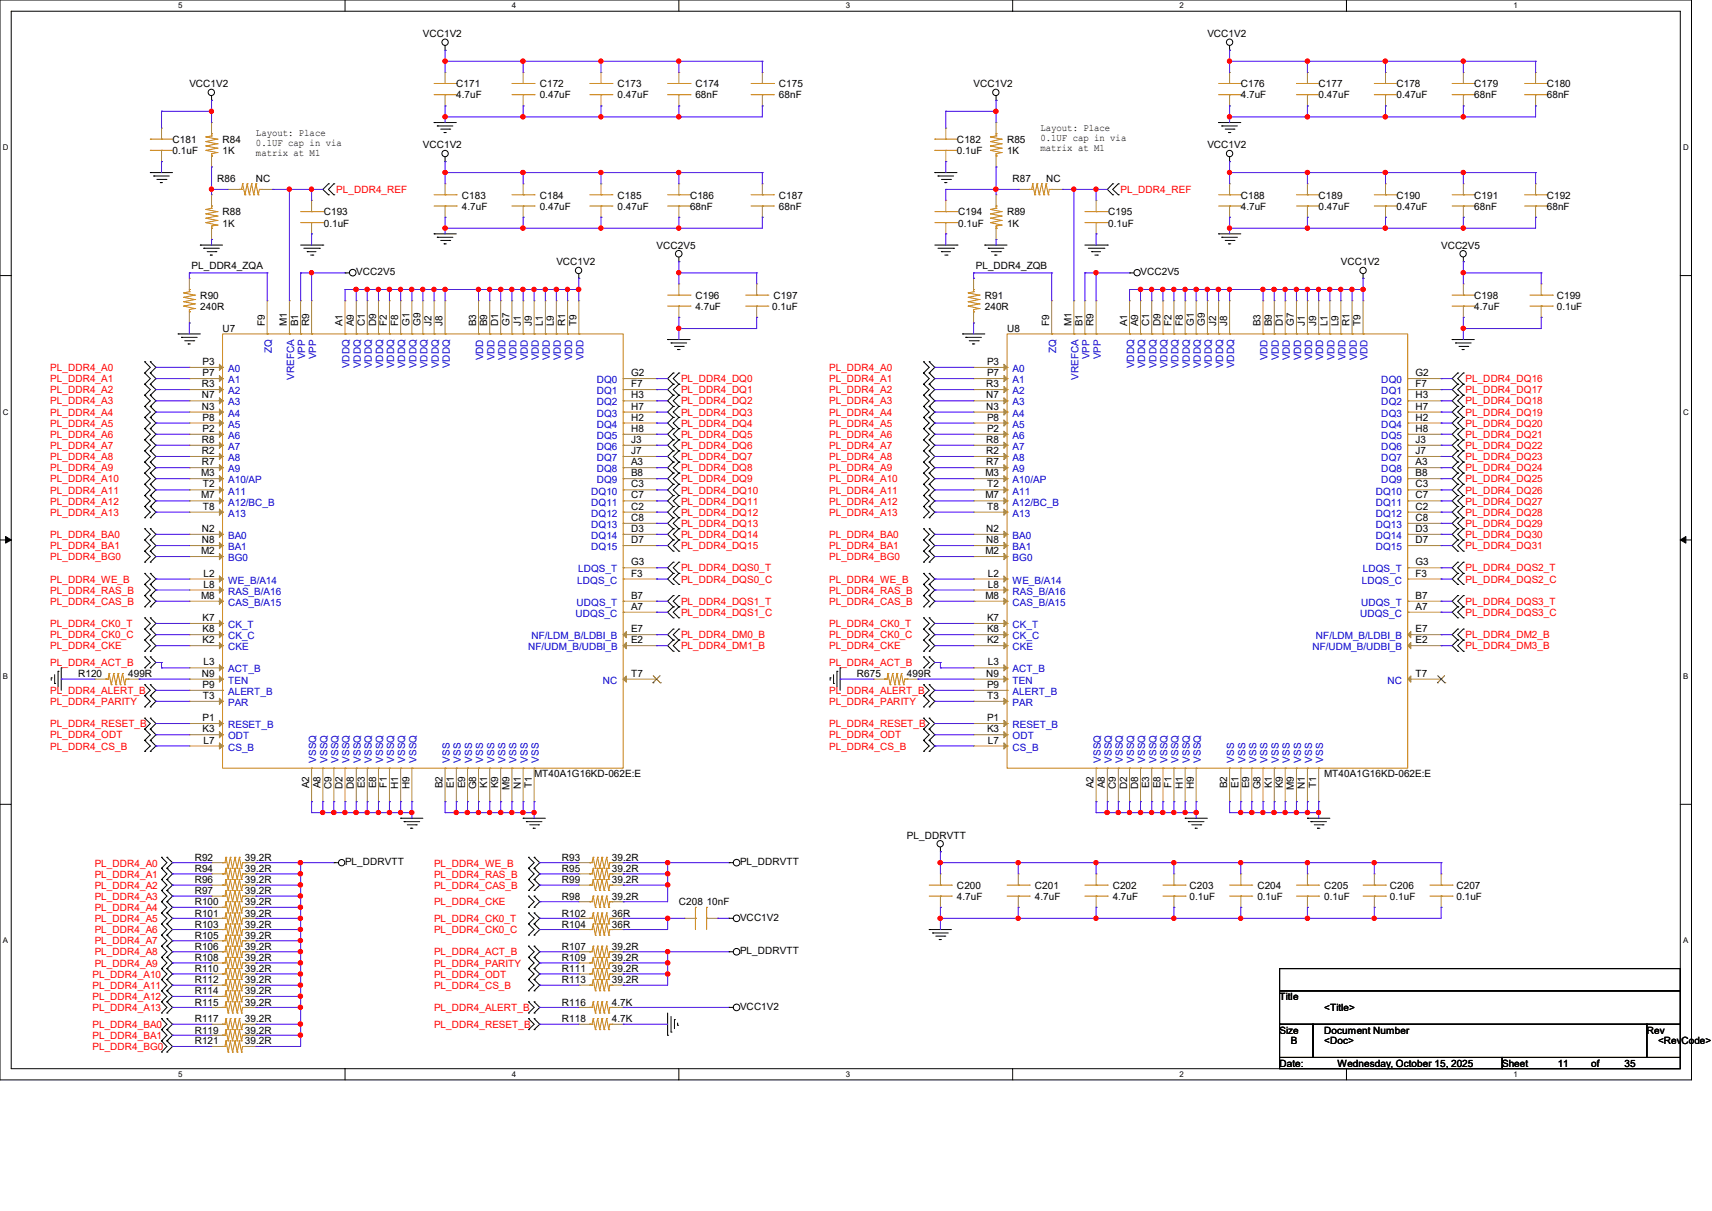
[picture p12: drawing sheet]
<svg xmlns="http://www.w3.org/2000/svg" width="297mm" height="210mm" viewBox="0 0 297 210" stroke-linecap="round" stroke-linejoin="round" font-family="sans-serif">
<defs><g id="words">
<g font-size="1.7">
<text x="73.4" y="6.4">VCC1V2</text>
<text x="209.5" y="6.4">VCC1V2</text>
<text x="32.8" y="15.2">VCC1V2</text>
<text x="79.2" y="15.2">C171</text>
<text x="79.2" y="17.1">4.7uF</text>
<text x="93.6" y="15.2">C172</text>
<text x="93.6" y="17.1">0.47uF</text>
<text x="107.1" y="15.2">C173</text>
<text x="107.1" y="17.1">0.47uF</text>
<text x="120.6" y="15.2">C174</text>
<text x="120.6" y="17.1">68nF</text>
<text x="135.1" y="15.2">C175</text>
<text x="135.1" y="17.1">68nF</text>
<text x="168.9" y="15.2">VCC1V2</text>
<text x="215.3" y="15.2">C176</text>
<text x="215.3" y="17.1">4.7uF</text>
<text x="228.8" y="15.2">C177</text>
<text x="228.8" y="17.1">0.47uF</text>
<text x="242.3" y="15.2">C178</text>
<text x="242.3" y="17.1">0.47uF</text>
<text x="255.8" y="15.2">C179</text>
<text x="255.8" y="17.1">68nF</text>
<text x="268.3" y="15.2">C180</text>
<text x="268.3" y="17.1">68nF</text>
<text x="44.4" y="23.6">Layout: Place</text>
<text x="180.5" y="22.6">Layout: Place</text>
<text x="29.9" y="24.8">C181</text>
<text x="29.9" y="26.7">0.1uF</text>
<text x="38.6" y="26.7">1K</text>
<text x="38.6" y="24.8">R84</text>
<text x="44.4" y="25.4">0.1UF cap in via</text>
<text x="44.4" y="27.1">matrix at M1</text>
<text x="73.4" y="25.7">VCC1V2</text>
<text x="166" y="24.8">C182</text>
<text x="166" y="26.7">0.1uF</text>
<text x="174.7" y="26.7">1K</text>
<text x="174.7" y="24.8">R85</text>
<text x="180.5" y="24.4">0.1UF cap in via</text>
<text x="180.5" y="26.1">matrix at M1</text>
<text x="209.5" y="25.7">VCC1V2</text>
<text x="37.7" y="31.5">R86</text>
<text x="44.4" y="31.5">NC</text>
<text x="80.1" y="34.5">C183</text>
<text x="93.6" y="34.5">C184</text>
<text x="107.1" y="34.5">C185</text>
<text x="119.7" y="34.5">C186</text>
<text x="135.1" y="34.5">C187</text>
<text x="175.7" y="31.5">R87</text>
<text x="181.5" y="31.5">NC</text>
<text x="215.3" y="34.5">C188</text>
<text x="228.8" y="34.5">C189</text>
<text x="242.3" y="34.5">C190</text>
<text x="255.8" y="34.5">C191</text>
<text x="268.3" y="34.5">C192</text>
<text x="38.6" y="39.3">1K</text>
<text x="38.6" y="37.3">R88</text>
<text x="56.2" y="37.3">C193</text>
<text x="56.2" y="39.3">0.1uF</text>
<text x="80.1" y="36.4">4.7uF</text>
<text x="93.6" y="36.4">0.47uF</text>
<text x="107.1" y="36.4">0.47uF</text>
<text x="119.7" y="36.4">68nF</text>
<text x="135.1" y="36.4">68nF</text>
<text x="166.2" y="37.3">C194</text>
<text x="166.2" y="39.3">0.1uF</text>
<text x="174.7" y="39.3">1K</text>
<text x="174.7" y="37.3">R89</text>
<text x="192.3" y="37.3">C195</text>
<text x="192.3" y="39.3">0.1uF</text>
<text x="215.3" y="36.4">4.7uF</text>
<text x="228.8" y="36.4">0.47uF</text>
<text x="242.3" y="36.4">0.47uF</text>
<text x="255.8" y="36.4">68nF</text>
<text x="268.3" y="36.4">68nF</text>
<text x="33.2" y="46.7">PL_DDR4_ZQA</text>
<text x="61.8" y="47.8">VCC2V5</text>
<text x="96.5" y="46">VCC1V2</text>
<text x="113.9" y="43.1">VCC2V5</text>
<text x="169.3" y="46.7">PL_DDR4_ZQB</text>
<text x="197.9" y="47.8">VCC2V5</text>
<text x="232.6" y="46">VCC1V2</text>
<text x="250" y="43.1">VCC2V5</text>
<text x="34.8" y="53.8">240R</text>
<text x="34.8" y="51.8">R90</text>
<text x="120.6" y="51.8">C196</text>
<text x="120.6" y="53.8">4.7uF</text>
<text x="134" y="53.8">0.1uF</text>
<text x="134.2" y="51.8">C197</text>
<text x="170.9" y="53.8">240R</text>
<text x="170.9" y="51.8">R91</text>
<text x="255.8" y="51.8">C198</text>
<text x="255.8" y="53.8">4.7uF</text>
<text x="270.1" y="51.8">C199</text>
<text x="270.1" y="53.8">0.1uF</text>
<text x="38.6" y="57.6">U7</text>
<text x="45.9" y="56.6" transform="rotate(-90 45.9 56.6)">F9</text>
<text x="49.8" y="56.6" transform="rotate(-90 49.8 56.6)">M1</text>
<text x="51.7" y="56.6" transform="rotate(-90 51.7 56.6)">B1</text>
<text x="53.6" y="56.6" transform="rotate(-90 53.6 56.6)">R9</text>
<text x="59.4" y="56.6" transform="rotate(-90 59.4 56.6)">A1</text>
<text x="61.4" y="56.6" transform="rotate(-90 61.4 56.6)">A9</text>
<text x="63.3" y="56.6" transform="rotate(-90 63.3 56.6)">C1</text>
<text x="65.2" y="56.6" transform="rotate(-90 65.2 56.6)">D9</text>
<text x="67.1" y="56.6" transform="rotate(-90 67.1 56.6)">F2</text>
<text x="69.1" y="56.6" transform="rotate(-90 69.1 56.6)">F8</text>
<text x="71" y="56.6" transform="rotate(-90 71 56.6)">G1</text>
<text x="72.9" y="56.6" transform="rotate(-90 72.9 56.6)">G9</text>
<text x="74.9" y="56.6" transform="rotate(-90 74.9 56.6)">J2</text>
<text x="76.8" y="56.6" transform="rotate(-90 76.8 56.6)">J8</text>
<text x="82.6" y="56.6" transform="rotate(-90 82.6 56.6)">B3</text>
<text x="84.5" y="56.6" transform="rotate(-90 84.5 56.6)">B9</text>
<text x="86.4" y="56.6" transform="rotate(-90 86.4 56.6)">D1</text>
<text x="88.4" y="56.6" transform="rotate(-90 88.4 56.6)">G7</text>
<text x="90.3" y="56.6" transform="rotate(-90 90.3 56.6)">J1</text>
<text x="92.2" y="56.6" transform="rotate(-90 92.2 56.6)">J9</text>
<text x="94.2" y="56.6" transform="rotate(-90 94.2 56.6)">L1</text>
<text x="96.1" y="56.6" transform="rotate(-90 96.1 56.6)">L9</text>
<text x="98" y="56.6" transform="rotate(-90 98 56.6)">R1</text>
<text x="100" y="56.6" transform="rotate(-90 100 56.6)">T9</text>
<text x="174.7" y="57.6">U8</text>
<text x="182" y="56.6" transform="rotate(-90 182 56.6)">F9</text>
<text x="185.9" y="56.6" transform="rotate(-90 185.9 56.6)">M1</text>
<text x="187.8" y="56.6" transform="rotate(-90 187.8 56.6)">B1</text>
<text x="189.7" y="56.6" transform="rotate(-90 189.7 56.6)">R9</text>
<text x="195.5" y="56.6" transform="rotate(-90 195.5 56.6)">A1</text>
<text x="197.4" y="56.6" transform="rotate(-90 197.4 56.6)">A9</text>
<text x="199.4" y="56.6" transform="rotate(-90 199.4 56.6)">C1</text>
<text x="201.3" y="56.6" transform="rotate(-90 201.3 56.6)">D9</text>
<text x="203.2" y="56.6" transform="rotate(-90 203.2 56.6)">F2</text>
<text x="205.2" y="56.6" transform="rotate(-90 205.2 56.6)">F8</text>
<text x="207.1" y="56.6" transform="rotate(-90 207.1 56.6)">G1</text>
<text x="209" y="56.6" transform="rotate(-90 209 56.6)">G9</text>
<text x="211" y="56.6" transform="rotate(-90 211 56.6)">J2</text>
<text x="212.9" y="56.6" transform="rotate(-90 212.9 56.6)">J8</text>
<text x="218.7" y="56.6" transform="rotate(-90 218.7 56.6)">B3</text>
<text x="220.6" y="56.6" transform="rotate(-90 220.6 56.6)">B9</text>
<text x="222.5" y="56.6" transform="rotate(-90 222.5 56.6)">D1</text>
<text x="224.5" y="56.6" transform="rotate(-90 224.5 56.6)">G7</text>
<text x="226.4" y="56.6" transform="rotate(-90 226.4 56.6)">J1</text>
<text x="228.3" y="56.6" transform="rotate(-90 228.3 56.6)">J9</text>
<text x="230.3" y="56.6" transform="rotate(-90 230.3 56.6)">L1</text>
<text x="232.2" y="56.6" transform="rotate(-90 232.2 56.6)">L9</text>
<text x="234.1" y="56.6" transform="rotate(-90 234.1 56.6)">R1</text>
<text x="236" y="56.6" transform="rotate(-90 236 56.6)">T9</text>
<text x="35.1" y="65.2">P7</text>
<text x="35.1" y="63.3">P3</text>
<text x="109.5" y="65.2">G2</text>
<text x="171.2" y="65.2">P7</text>
<text x="171.2" y="63.3">P3</text>
<text x="245.6" y="65.2">G2</text>
<text x="35" y="71">N3</text>
<text x="35" y="69.1">N7</text>
<text x="35" y="67.1">R3</text>
<text x="109.5" y="71">H7</text>
<text x="109.5" y="69.1">H3</text>
<text x="109.5" y="67.1">F7</text>
<text x="171.1" y="71">N3</text>
<text x="171.1" y="69.1">N7</text>
<text x="171.1" y="67.1">R3</text>
<text x="245.6" y="71">H7</text>
<text x="245.6" y="69.1">H3</text>
<text x="245.6" y="67.1">F7</text>
<text x="35" y="76.8">R8</text>
<text x="35.1" y="74.9">P2</text>
<text x="35.1" y="72.9">P8</text>
<text x="109.5" y="76.8">J3</text>
<text x="109.5" y="74.9">H8</text>
<text x="109.5" y="72.9">H2</text>
<text x="171.1" y="76.8">R8</text>
<text x="171.2" y="74.9">P2</text>
<text x="171.2" y="72.9">P8</text>
<text x="245.6" y="76.8">J3</text>
<text x="245.6" y="74.9">H8</text>
<text x="245.6" y="72.9">H2</text>
<text x="34.9" y="82.6">M3</text>
<text x="35" y="80.7">R7</text>
<text x="35" y="78.7">R2</text>
<text x="109.5" y="82.6">B8</text>
<text x="109.5" y="80.7">A3</text>
<text x="109.5" y="78.7">J7</text>
<text x="171" y="82.6">M3</text>
<text x="171.1" y="80.7">R7</text>
<text x="171.1" y="78.7">R2</text>
<text x="245.6" y="82.6">B8</text>
<text x="245.6" y="80.7">A3</text>
<text x="245.6" y="78.7">J7</text>
<text x="34.9" y="86.4">M7</text>
<text x="35.2" y="88.4">T8</text>
<text x="35.2" y="84.5">T2</text>
<text x="109.5" y="88.4">C2</text>
<text x="109.5" y="86.4">C7</text>
<text x="109.5" y="84.5">C3</text>
<text x="171" y="86.4">M7</text>
<text x="171.3" y="88.4">T8</text>
<text x="171.3" y="84.5">T2</text>
<text x="245.6" y="88.4">C2</text>
<text x="245.6" y="86.4">C7</text>
<text x="245.6" y="84.5">C3</text>
<text x="35" y="94.2">N8</text>
<text x="35" y="92.2">N2</text>
<text x="109.5" y="94.2">D7</text>
<text x="109.5" y="92.2">D3</text>
<text x="109.5" y="90.3">C8</text>
<text x="171.1" y="94.2">N8</text>
<text x="171.1" y="92.2">N2</text>
<text x="245.6" y="94.2">D7</text>
<text x="245.6" y="92.2">D3</text>
<text x="245.6" y="90.3">C8</text>
<text x="34.9" y="96.1">M2</text>
<text x="35.3" y="100">L2</text>
<text x="35.3" y="101.9">L8</text>
<text x="109.5" y="98">G3</text>
<text x="109.5" y="100">F3</text>
<text x="171" y="96.1">M2</text>
<text x="171.4" y="100">L2</text>
<text x="171.4" y="101.9">L8</text>
<text x="245.6" y="98">G3</text>
<text x="245.6" y="100">F3</text>
<text x="34.9" y="103.8">M8</text>
<text x="35.1" y="107.7">K7</text>
<text x="109.5" y="103.8">B7</text>
<text x="109.5" y="105.7">A7</text>
<text x="171" y="103.8">M8</text>
<text x="171.2" y="107.7">K7</text>
<text x="245.6" y="103.8">B7</text>
<text x="245.6" y="105.7">A7</text>
<text x="35.1" y="109.6">K8</text>
<text x="35.1" y="111.5">K2</text>
<text x="109.5" y="111.5">E2</text>
<text x="109.5" y="109.6">E7</text>
<text x="171.2" y="109.6">K8</text>
<text x="171.2" y="111.5">K2</text>
<text x="245.6" y="111.5">E2</text>
<text x="245.6" y="109.6">E7</text>
<text x="13.5" y="117.4">R120</text>
<text x="22.2" y="117.4">499R</text>
<text x="35" y="117.3">N9</text>
<text x="35.1" y="119.3">P9</text>
<text x="35.3" y="115.4">L3</text>
<text x="109.5" y="117.3">T7</text>
<text x="148.7" y="117.4">R675</text>
<text x="157.3" y="117.4">499R</text>
<text x="171.1" y="117.3">N9</text>
<text x="171.2" y="119.3">P9</text>
<text x="171.4" y="115.4">L3</text>
<text x="245.6" y="117.3">T7</text>
<text x="35.1" y="125">P1</text>
<text x="35.2" y="121.2">T3</text>
<text x="171.2" y="125">P1</text>
<text x="171.3" y="121.2">T3</text>
<text x="35.1" y="127">K3</text>
<text x="35.3" y="128.9">L7</text>
<text x="171.2" y="127">K3</text>
<text x="171.4" y="128.9">L7</text>
<text x="53.6" y="136.7" transform="rotate(-90 53.6 136.7)">A2</text>
<text x="55.6" y="136.7" transform="rotate(-90 55.6 136.7)">A8</text>
<text x="57.5" y="136.8" transform="rotate(-90 57.5 136.8)">C9</text>
<text x="59.4" y="136.8" transform="rotate(-90 59.4 136.8)">D2</text>
<text x="61.4" y="136.8" transform="rotate(-90 61.4 136.8)">D8</text>
<text x="63.3" y="136.7" transform="rotate(-90 63.3 136.7)">E3</text>
<text x="65.2" y="136.7" transform="rotate(-90 65.2 136.7)">E8</text>
<text x="67.1" y="136.6" transform="rotate(-90 67.1 136.6)">F1</text>
<text x="69.1" y="136.8" transform="rotate(-90 69.1 136.8)">H1</text>
<text x="71" y="136.8" transform="rotate(-90 71 136.8)">H9</text>
<text x="76.8" y="136.7" transform="rotate(-90 76.8 136.7)">B2</text>
<text x="78.7" y="136.7" transform="rotate(-90 78.7 136.7)">E1</text>
<text x="80.7" y="136.7" transform="rotate(-90 80.7 136.7)">E9</text>
<text x="82.6" y="136.9" transform="rotate(-90 82.6 136.9)">G8</text>
<text x="84.5" y="136.7" transform="rotate(-90 84.5 136.7)">K1</text>
<text x="86.4" y="136.7" transform="rotate(-90 86.4 136.7)">K9</text>
<text x="88.4" y="137" transform="rotate(-90 88.4 137)">M9</text>
<text x="90.3" y="136.8" transform="rotate(-90 90.3 136.8)">N1</text>
<text x="92.2" y="136.6" transform="rotate(-90 92.2 136.6)">T1</text>
<text x="92.7" y="134.8">MT40A1G16KD-062E:E</text>
<text x="189.7" y="136.7" transform="rotate(-90 189.7 136.7)">A2</text>
<text x="191.7" y="136.7" transform="rotate(-90 191.7 136.7)">A8</text>
<text x="193.6" y="136.8" transform="rotate(-90 193.6 136.8)">C9</text>
<text x="195.5" y="136.8" transform="rotate(-90 195.5 136.8)">D2</text>
<text x="197.4" y="136.8" transform="rotate(-90 197.4 136.8)">D8</text>
<text x="199.4" y="136.7" transform="rotate(-90 199.4 136.7)">E3</text>
<text x="201.3" y="136.7" transform="rotate(-90 201.3 136.7)">E8</text>
<text x="203.2" y="136.6" transform="rotate(-90 203.2 136.6)">F1</text>
<text x="205.2" y="136.8" transform="rotate(-90 205.2 136.8)">H1</text>
<text x="207.1" y="136.8" transform="rotate(-90 207.1 136.8)">H9</text>
<text x="212.9" y="136.7" transform="rotate(-90 212.9 136.7)">B2</text>
<text x="214.8" y="136.7" transform="rotate(-90 214.8 136.7)">E1</text>
<text x="216.7" y="136.7" transform="rotate(-90 216.7 136.7)">E9</text>
<text x="218.7" y="136.9" transform="rotate(-90 218.7 136.9)">G8</text>
<text x="220.6" y="136.7" transform="rotate(-90 220.6 136.7)">K1</text>
<text x="222.5" y="136.7" transform="rotate(-90 222.5 136.7)">K9</text>
<text x="224.5" y="137" transform="rotate(-90 224.5 137)">M9</text>
<text x="226.4" y="136.8" transform="rotate(-90 226.4 136.8)">N1</text>
<text x="228.3" y="136.6" transform="rotate(-90 228.3 136.6)">T1</text>
<text x="229.7" y="134.8">MT40A1G16KD-062E:E</text>
<text x="33.8" y="149.3">R92</text>
<text x="42.5" y="149.3">39.2R</text>
<text x="97.5" y="149.3">R93</text>
<text x="106.2" y="149.3">39.2R</text>
<text x="157.3" y="145.5">PL_DDRVTT</text>
<text x="33.8" y="153.2">R96</text>
<text x="33.8" y="155.1">R97</text>
<text x="33.8" y="151.2">R94</text>
<text x="42.5" y="153.2">39.2R</text>
<text x="42.5" y="155.1">39.2R</text>
<text x="42.5" y="151.2">39.2R</text>
<text x="59.9" y="150.1">PL_DDRVTT</text>
<text x="97.5" y="151.2">R95</text>
<text x="97.5" y="153.2">R99</text>
<text x="106.2" y="151.2">39.2R</text>
<text x="106.2" y="153.2">39.2R</text>
<text x="128.4" y="150.1">PL_DDRVTT</text>
<text x="166" y="154.1">C200</text>
<text x="179.5" y="154.1">C201</text>
<text x="193" y="154.1">C202</text>
<text x="206.4" y="154.1">C203</text>
<text x="218.1" y="154.1">C204</text>
<text x="229.7" y="154.1">C205</text>
<text x="241.1" y="154.1">C206</text>
<text x="252.7" y="154.1">C207</text>
<text x="33.8" y="160.9">R103</text>
<text x="33.8" y="157">R100</text>
<text x="33.8" y="159">R101</text>
<text x="42.5" y="160.9">39.2R</text>
<text x="42.5" y="157">39.2R</text>
<text x="42.5" y="159">39.2R</text>
<text x="97.5" y="160.9">R104</text>
<text x="97.5" y="156">R98</text>
<text x="97.5" y="159">R102</text>
<text x="106.2" y="160.9">36R</text>
<text x="106.2" y="156">39.2R</text>
<text x="106.2" y="159">36R</text>
<text x="117.8" y="157">C208 10nF</text>
<text x="128.4" y="159.7">VCC1V2</text>
<text x="166" y="156">4.7uF</text>
<text x="179.5" y="156">4.7uF</text>
<text x="193" y="156">4.7uF</text>
<text x="206.4" y="156">0.1uF</text>
<text x="218.1" y="156">0.1uF</text>
<text x="229.7" y="156">0.1uF</text>
<text x="241.1" y="156">0.1uF</text>
<text x="252.7" y="156">0.1uF</text>
<text x="33.8" y="162.8">R105</text>
<text x="33.8" y="164.8">R106</text>
<text x="33.8" y="166.7">R108</text>
<text x="42.5" y="162.8">39.2R</text>
<text x="42.5" y="164.8">39.2R</text>
<text x="42.5" y="166.7">39.2R</text>
<text x="97.5" y="166.7">R109</text>
<text x="97.5" y="164.8">R107</text>
<text x="106.2" y="166.7">39.2R</text>
<text x="106.2" y="164.8">39.2R</text>
<text x="128.4" y="165.5">PL_DDRVTT</text>
<text x="33.8" y="168.6">R110</text>
<text x="33.8" y="170.5">R112</text>
<text x="33.8" y="172.5">R114</text>
<text x="42.5" y="168.6">39.2R</text>
<text x="42.5" y="170.5">39.2R</text>
<text x="42.5" y="172.5">39.2R</text>
<text x="97.5" y="168.6">R111</text>
<text x="97.5" y="170.5">R113</text>
<text x="106.2" y="168.6">39.2R</text>
<text x="106.2" y="170.5">39.2R</text>
<text x="222" y="173.4">Title</text>
<text x="33.8" y="179.2">R119</text>
<text x="33.8" y="174.4">R115</text>
<text x="33.8" y="177.3">R117</text>
<text x="42.5" y="179.2">39.2R</text>
<text x="42.5" y="174.4">39.2R</text>
<text x="42.5" y="177.3">39.2R</text>
<text x="97.5" y="174.4">R116</text>
<text x="97.5" y="177.3">R118</text>
<text x="106.2" y="174.4">4.7K</text>
<text x="106.2" y="177.3">4.7K</text>
<text x="128.4" y="175.2">VCC1V2</text>
<text x="222" y="179.2">Size</text>
<text x="229.7" y="175.3">&lt;Title&gt;</text>
<text x="229.7" y="179.2">Document Number</text>
<text x="285.7" y="179.2">Rev</text>
<text x="33.8" y="181.1">R121</text>
<text x="42.5" y="181.1">39.2R</text>
<text x="222" y="185">Date:</text>
<text x="223.9" y="181.1">B</text>
<text x="229.7" y="181.1">&lt;Doc&gt;</text>
<text x="232.1" y="185">Wednesday, October 15, 2025</text>
<text x="260.6" y="185">Sheet</text>
<text x="270.2" y="185">11</text>
<text x="276" y="185">of</text>
<text x="281.8" y="185">35</text>
<text x="287.7" y="181.1">&lt;RevCode&gt;</text>
</g>
<g font-size="1.7" fill="#f00">
<text x="58.3" y="33.5">PL_DDR4_REF</text>
<text x="194.4" y="33.5">PL_DDR4_REF</text>
<text x="8.7" y="64.3">PL_DDR4_A0</text>
<text x="143.8" y="64.3">PL_DDR4_A0</text>
<text x="8.7" y="66.3">PL_DDR4_A1</text>
<text x="8.7" y="68.2">PL_DDR4_A2</text>
<text x="8.7" y="70.1">PL_DDR4_A3</text>
<text x="118.1" y="66.3">PL_DDR4_DQ0</text>
<text x="118.1" y="68.2">PL_DDR4_DQ1</text>
<text x="118.1" y="70.1">PL_DDR4_DQ2</text>
<text x="143.8" y="70.1">PL_DDR4_A3</text>
<text x="143.8" y="68.2">PL_DDR4_A2</text>
<text x="143.8" y="66.3">PL_DDR4_A1</text>
<text x="254.2" y="66.3">PL_DDR4_DQ16</text>
<text x="254.2" y="68.2">PL_DDR4_DQ17</text>
<text x="254.2" y="70.1">PL_DDR4_DQ18</text>
<text x="8.7" y="72.1">PL_DDR4_A4</text>
<text x="8.7" y="74">PL_DDR4_A5</text>
<text x="8.7" y="75.9">PL_DDR4_A6</text>
<text x="8.7" y="77.9">PL_DDR4_A7</text>
<text x="118.1" y="72.1">PL_DDR4_DQ3</text>
<text x="118.1" y="74">PL_DDR4_DQ4</text>
<text x="118.1" y="75.9">PL_DDR4_DQ5</text>
<text x="118.1" y="77.9">PL_DDR4_DQ6</text>
<text x="143.8" y="74">PL_DDR4_A5</text>
<text x="143.8" y="72.1">PL_DDR4_A4</text>
<text x="143.8" y="77.9">PL_DDR4_A7</text>
<text x="143.8" y="75.9">PL_DDR4_A6</text>
<text x="254.2" y="72.1">PL_DDR4_DQ19</text>
<text x="254.2" y="74">PL_DDR4_DQ20</text>
<text x="254.2" y="75.9">PL_DDR4_DQ21</text>
<text x="254.2" y="77.9">PL_DDR4_DQ22</text>
<text x="8.7" y="79.8">PL_DDR4_A8</text>
<text x="8.7" y="81.7">PL_DDR4_A9</text>
<text x="8.7" y="83.6">PL_DDR4_A10</text>
<text x="118.1" y="79.8">PL_DDR4_DQ7</text>
<text x="118.1" y="81.7">PL_DDR4_DQ8</text>
<text x="118.1" y="83.6">PL_DDR4_DQ9</text>
<text x="143.8" y="79.8">PL_DDR4_A8</text>
<text x="143.8" y="83.6">PL_DDR4_A10</text>
<text x="143.8" y="81.7">PL_DDR4_A9</text>
<text x="254.2" y="79.8">PL_DDR4_DQ23</text>
<text x="254.2" y="81.7">PL_DDR4_DQ24</text>
<text x="254.2" y="83.6">PL_DDR4_DQ25</text>
<text x="8.7" y="85.6">PL_DDR4_A11</text>
<text x="8.7" y="87.5">PL_DDR4_A12</text>
<text x="8.7" y="89.4">PL_DDR4_A13</text>
<text x="118.1" y="85.6">PL_DDR4_DQ10</text>
<text x="118.1" y="87.5">PL_DDR4_DQ11</text>
<text x="118.1" y="89.4">PL_DDR4_DQ12</text>
<text x="143.8" y="85.6">PL_DDR4_A11</text>
<text x="143.8" y="89.4">PL_DDR4_A13</text>
<text x="143.8" y="87.5">PL_DDR4_A12</text>
<text x="254.2" y="85.6">PL_DDR4_DQ26</text>
<text x="254.2" y="87.5">PL_DDR4_DQ27</text>
<text x="254.2" y="89.4">PL_DDR4_DQ28</text>
<text x="8.7" y="93.3">PL_DDR4_BA0</text>
<text x="8.7" y="95.2">PL_DDR4_BA1</text>
<text x="118.1" y="91.4">PL_DDR4_DQ13</text>
<text x="118.1" y="93.3">PL_DDR4_DQ14</text>
<text x="118.1" y="95.2">PL_DDR4_DQ15</text>
<text x="143.8" y="93.3">PL_DDR4_BA0</text>
<text x="143.8" y="95.2">PL_DDR4_BA1</text>
<text x="254.2" y="91.4">PL_DDR4_DQ29</text>
<text x="254.2" y="93.3">PL_DDR4_DQ30</text>
<text x="254.2" y="95.2">PL_DDR4_DQ31</text>
<text x="8.7" y="97.2">PL_DDR4_BG0</text>
<text x="8.7" y="101">PL_DDR4_WE_B</text>
<text x="118.1" y="99.1">PL_DDR4_DQS0_T</text>
<text x="118.1" y="101">PL_DDR4_DQS0_C</text>
<text x="143.8" y="97.2">PL_DDR4_BG0</text>
<text x="143.8" y="101">PL_DDR4_WE_B</text>
<text x="254.2" y="99.1">PL_DDR4_DQS2_T</text>
<text x="254.2" y="101">PL_DDR4_DQS2_C</text>
<text x="8.7" y="103">PL_DDR4_RAS_B</text>
<text x="8.7" y="104.9">PL_DDR4_CAS_B</text>
<text x="118.1" y="104.9">PL_DDR4_DQS1_T</text>
<text x="118.1" y="106.8">PL_DDR4_DQS1_C</text>
<text x="143.8" y="104.9">PL_DDR4_CAS_B</text>
<text x="143.8" y="103">PL_DDR4_RAS_B</text>
<text x="254.2" y="104.9">PL_DDR4_DQS3_T</text>
<text x="254.2" y="106.8">PL_DDR4_DQS3_C</text>
<text x="8.7" y="108.8">PL_DDR4_CK0_T</text>
<text x="8.7" y="110.7">PL_DDR4_CK0_C</text>
<text x="8.7" y="112.6">PL_DDR4_CKE</text>
<text x="118.1" y="110.7">PL_DDR4_DM0_B</text>
<text x="118.1" y="112.6">PL_DDR4_DM1_B</text>
<text x="143.8" y="110.7">PL_DDR4_CK0_C</text>
<text x="143.8" y="108.8">PL_DDR4_CK0_T</text>
<text x="143.8" y="112.6">PL_DDR4_CKE</text>
<text x="254.2" y="110.7">PL_DDR4_DM2_B</text>
<text x="254.2" y="112.6">PL_DDR4_DM3_B</text>
<text x="8.7" y="115.5">PL_DDR4_ACT_B</text>
<text x="143.8" y="115.5">PL_DDR4_ACT_B</text>
<text x="8.7" y="120.4">PL_DDR4_ALERT_B</text>
<text x="8.7" y="122.3">PL_DDR4_PARITY</text>
<text x="143.8" y="120.4">PL_DDR4_ALERT_B</text>
<text x="143.8" y="122.3">PL_DDR4_PARITY</text>
<text x="8.7" y="126.2">PL_DDR4_RESET_B</text>
<text x="8.7" y="128.1">PL_DDR4_ODT</text>
<text x="8.7" y="130">PL_DDR4_CS_B</text>
<text x="143.8" y="130">PL_DDR4_CS_B</text>
<text x="143.8" y="128.1">PL_DDR4_ODT</text>
<text x="143.8" y="126.2">PL_DDR4_RESET_B</text>
<text x="16.4" y="150.3">PL_DDR4_A0</text>
<text x="16.4" y="152.2">PL_DDR4_A1</text>
<text x="16.4" y="154.1">PL_DDR4_A2</text>
<text x="75.3" y="150.3">PL_DDR4_WE_B</text>
<text x="75.3" y="152.2">PL_DDR4_RAS_B</text>
<text x="75.3" y="154.1">PL_DDR4_CAS_B</text>
<text x="16.4" y="156">PL_DDR4_A3</text>
<text x="16.4" y="158">PL_DDR4_A4</text>
<text x="16.4" y="159.9">PL_DDR4_A5</text>
<text x="16.4" y="161.8">PL_DDR4_A6</text>
<text x="75.3" y="159.9">PL_DDR4_CK0_T</text>
<text x="75.3" y="161.8">PL_DDR4_CK0_C</text>
<text x="75.3" y="157">PL_DDR4_CKE</text>
<text x="16.4" y="163.8">PL_DDR4_A7</text>
<text x="16.4" y="165.7">PL_DDR4_A8</text>
<text x="16.4" y="167.6">PL_DDR4_A9</text>
<text x="75.3" y="165.7">PL_DDR4_ACT_B</text>
<text x="75.3" y="167.6">PL_DDR4_PARITY</text>
<text x="16" y="169.6">PL_DDR4_A10</text>
<text x="16" y="171.5">PL_DDR4_A11</text>
<text x="16" y="173.4">PL_DDR4_A12</text>
<text x="75.3" y="169.6">PL_DDR4_ODT</text>
<text x="75.3" y="171.5">PL_DDR4_CS_B</text>
<text x="16" y="175.3">PL_DDR4_A13</text>
<text x="16" y="178.3">PL_DDR4_BA0</text>
<text x="75.3" y="175.3">PL_DDR4_ALERT_B</text>
<text x="75.3" y="178.3">PL_DDR4_RESET_B</text>
<text x="16" y="180.2">PL_DDR4_BA1</text>
<text x="16" y="182.1">PL_DDR4_BG0</text>
</g>
<g font-size="1.7" fill="#00c">
<text x="39.6" y="64.5">A0</text>
<text x="47.2" y="61.3" transform="rotate(-90 47.2 61.3)">ZQ</text>
<text x="51" y="65.8" transform="rotate(-90 51 65.8)">VREFCA</text>
<text x="53" y="62.3" transform="rotate(-90 53 62.3)">VPP</text>
<text x="54.9" y="62.3" transform="rotate(-90 54.9 62.3)">VPP</text>
<text x="60.7" y="63.8" transform="rotate(-90 60.7 63.8)">VDDQ</text>
<text x="62.6" y="63.8" transform="rotate(-90 62.6 63.8)">VDDQ</text>
<text x="64.5" y="63.8" transform="rotate(-90 64.5 63.8)">VDDQ</text>
<text x="66.5" y="63.8" transform="rotate(-90 66.5 63.8)">VDDQ</text>
<text x="68.4" y="63.8" transform="rotate(-90 68.4 63.8)">VDDQ</text>
<text x="70.3" y="63.8" transform="rotate(-90 70.3 63.8)">VDDQ</text>
<text x="72.3" y="63.8" transform="rotate(-90 72.3 63.8)">VDDQ</text>
<text x="74.2" y="63.8" transform="rotate(-90 74.2 63.8)">VDDQ</text>
<text x="76.1" y="63.8" transform="rotate(-90 76.1 63.8)">VDDQ</text>
<text x="78" y="63.8" transform="rotate(-90 78 63.8)">VDDQ</text>
<text x="83.8" y="62.5" transform="rotate(-90 83.8 62.5)">VDD</text>
<text x="85.8" y="62.5" transform="rotate(-90 85.8 62.5)">VDD</text>
<text x="87.7" y="62.5" transform="rotate(-90 87.7 62.5)">VDD</text>
<text x="89.6" y="62.5" transform="rotate(-90 89.6 62.5)">VDD</text>
<text x="91.6" y="62.5" transform="rotate(-90 91.6 62.5)">VDD</text>
<text x="93.5" y="62.5" transform="rotate(-90 93.5 62.5)">VDD</text>
<text x="95.4" y="62.5" transform="rotate(-90 95.4 62.5)">VDD</text>
<text x="97.3" y="62.5" transform="rotate(-90 97.3 62.5)">VDD</text>
<text x="99.3" y="62.5" transform="rotate(-90 99.3 62.5)">VDD</text>
<text x="101.2" y="62.5" transform="rotate(-90 101.2 62.5)">VDD</text>
<text x="175.7" y="64.5">A0</text>
<text x="183.3" y="61.3" transform="rotate(-90 183.3 61.3)">ZQ</text>
<text x="187.1" y="65.8" transform="rotate(-90 187.1 65.8)">VREFCA</text>
<text x="189" y="62.3" transform="rotate(-90 189 62.3)">VPP</text>
<text x="191" y="62.3" transform="rotate(-90 191 62.3)">VPP</text>
<text x="196.8" y="63.8" transform="rotate(-90 196.8 63.8)">VDDQ</text>
<text x="198.7" y="63.8" transform="rotate(-90 198.7 63.8)">VDDQ</text>
<text x="200.6" y="63.8" transform="rotate(-90 200.6 63.8)">VDDQ</text>
<text x="202.6" y="63.8" transform="rotate(-90 202.6 63.8)">VDDQ</text>
<text x="204.5" y="63.8" transform="rotate(-90 204.5 63.8)">VDDQ</text>
<text x="206.4" y="63.8" transform="rotate(-90 206.4 63.8)">VDDQ</text>
<text x="208.3" y="63.8" transform="rotate(-90 208.3 63.8)">VDDQ</text>
<text x="210.3" y="63.8" transform="rotate(-90 210.3 63.8)">VDDQ</text>
<text x="212.2" y="63.8" transform="rotate(-90 212.2 63.8)">VDDQ</text>
<text x="214.1" y="63.8" transform="rotate(-90 214.1 63.8)">VDDQ</text>
<text x="219.9" y="62.5" transform="rotate(-90 219.9 62.5)">VDD</text>
<text x="221.9" y="62.5" transform="rotate(-90 221.9 62.5)">VDD</text>
<text x="223.8" y="62.5" transform="rotate(-90 223.8 62.5)">VDD</text>
<text x="225.7" y="62.5" transform="rotate(-90 225.7 62.5)">VDD</text>
<text x="227.6" y="62.5" transform="rotate(-90 227.6 62.5)">VDD</text>
<text x="229.6" y="62.5" transform="rotate(-90 229.6 62.5)">VDD</text>
<text x="231.5" y="62.5" transform="rotate(-90 231.5 62.5)">VDD</text>
<text x="233.4" y="62.5" transform="rotate(-90 233.4 62.5)">VDD</text>
<text x="235.4" y="62.5" transform="rotate(-90 235.4 62.5)">VDD</text>
<text x="237.3" y="62.5" transform="rotate(-90 237.3 62.5)">VDD</text>
<text x="39.6" y="70.3">A3</text>
<text x="39.6" y="68.4">A2</text>
<text x="39.6" y="66.5">A1</text>
<text x="103.5" y="70.3">DQ2</text>
<text x="103.5" y="68.4">DQ1</text>
<text x="103.5" y="66.5">DQ0</text>
<text x="175.7" y="70.3">A3</text>
<text x="175.7" y="68.4">A2</text>
<text x="175.7" y="66.5">A1</text>
<text x="239.6" y="70.3">DQ2</text>
<text x="239.6" y="68.4">DQ1</text>
<text x="239.6" y="66.5">DQ0</text>
<text x="39.6" y="76.1">A6</text>
<text x="39.6" y="74.2">A5</text>
<text x="39.6" y="72.3">A4</text>
<text x="103.5" y="76.1">DQ5</text>
<text x="103.5" y="74.2">DQ4</text>
<text x="103.5" y="72.3">DQ3</text>
<text x="175.7" y="76.1">A6</text>
<text x="175.7" y="74.2">A5</text>
<text x="175.7" y="72.3">A4</text>
<text x="239.6" y="76.1">DQ5</text>
<text x="239.6" y="74.2">DQ4</text>
<text x="239.6" y="72.3">DQ3</text>
<text x="39.6" y="81.9">A9</text>
<text x="39.6" y="80">A8</text>
<text x="39.6" y="78">A7</text>
<text x="39.6" y="83.8">A10/AP</text>
<text x="103.5" y="83.8">DQ9</text>
<text x="103.5" y="81.9">DQ8</text>
<text x="103.5" y="80">DQ7</text>
<text x="103.5" y="78">DQ6</text>
<text x="175.7" y="81.9">A9</text>
<text x="175.7" y="80">A8</text>
<text x="175.7" y="78">A7</text>
<text x="175.7" y="83.8">A10/AP</text>
<text x="239.6" y="83.8">DQ9</text>
<text x="239.6" y="81.9">DQ8</text>
<text x="239.6" y="80">DQ7</text>
<text x="239.6" y="78">DQ6</text>
<text x="39.6" y="89.6">A13</text>
<text x="39.6" y="87.7">A12/BC_B</text>
<text x="39.6" y="85.8">A11</text>
<text x="102.6" y="89.6">DQ12</text>
<text x="102.6" y="87.7">DQ11</text>
<text x="102.6" y="85.8">DQ10</text>
<text x="175.7" y="89.6">A13</text>
<text x="175.7" y="87.7">A12/BC_B</text>
<text x="175.7" y="85.8">A11</text>
<text x="238.7" y="89.6">DQ12</text>
<text x="238.7" y="87.7">DQ11</text>
<text x="238.7" y="85.8">DQ10</text>
<text x="39.6" y="95.4">BA1</text>
<text x="39.6" y="93.5">BA0</text>
<text x="102.6" y="95.4">DQ15</text>
<text x="102.6" y="93.5">DQ14</text>
<text x="102.6" y="91.6">DQ13</text>
<text x="175.7" y="95.4">BA1</text>
<text x="175.7" y="93.5">BA0</text>
<text x="238.7" y="95.4">DQ15</text>
<text x="238.7" y="93.5">DQ14</text>
<text x="238.7" y="91.6">DQ13</text>
<text x="39.6" y="101.2">WE_B/A14</text>
<text x="39.6" y="97.3">BG0</text>
<text x="100.2" y="101.2">LDQS_C</text>
<text x="100.3" y="99.3">LDQS_T</text>
<text x="175.7" y="101.2">WE_B/A14</text>
<text x="175.7" y="97.3">BG0</text>
<text x="236.3" y="101.2">LDQS_C</text>
<text x="236.4" y="99.3">LDQS_T</text>
<text x="39.6" y="103.1">RAS_B/A16</text>
<text x="39.6" y="105.1">CAS_B/A15</text>
<text x="99.9" y="107">UDQS_C</text>
<text x="100" y="105.1">UDQS_T</text>
<text x="175.7" y="103.1">RAS_B/A16</text>
<text x="175.7" y="105.1">CAS_B/A15</text>
<text x="236" y="107">UDQS_C</text>
<text x="236.1" y="105.1">UDQS_T</text>
<text x="39.6" y="108.9">CK_T</text>
<text x="39.6" y="110.9">CK_C</text>
<text x="39.6" y="112.8">CKE</text>
<text x="91.6" y="112.8">NF/UDM_B/UDBI_B</text>
<text x="92.2" y="110.9">NF/LDM_B/LDBI_B</text>
<text x="175.7" y="108.9">CK_T</text>
<text x="175.7" y="110.9">CK_C</text>
<text x="175.7" y="112.8">CKE</text>
<text x="227.7" y="112.8">NF/UDM_B/UDBI_B</text>
<text x="228.3" y="110.9">NF/LDM_B/LDBI_B</text>
<text x="39.6" y="118.6">TEN</text>
<text x="39.6" y="116.6">ACT_B</text>
<text x="104.6" y="118.6">NC</text>
<text x="175.7" y="118.6">TEN</text>
<text x="175.7" y="116.6">ACT_B</text>
<text x="240.7" y="118.6">NC</text>
<text x="39.6" y="122.4">PAR</text>
<text x="39.6" y="120.5">ALERT_B</text>
<text x="175.7" y="122.4">PAR</text>
<text x="175.7" y="120.5">ALERT_B</text>
<text x="39.6" y="126.3">RESET_B</text>
<text x="39.6" y="128.2">ODT</text>
<text x="39.6" y="130.2">CS_B</text>
<text x="175.7" y="126.3">RESET_B</text>
<text x="175.7" y="128.2">ODT</text>
<text x="175.7" y="130.2">CS_B</text>
<text x="54.9" y="132.2" transform="rotate(-90 54.9 132.2)">VSSQ</text>
<text x="56.8" y="132.2" transform="rotate(-90 56.8 132.2)">VSSQ</text>
<text x="58.7" y="132.2" transform="rotate(-90 58.7 132.2)">VSSQ</text>
<text x="60.7" y="132.2" transform="rotate(-90 60.7 132.2)">VSSQ</text>
<text x="62.6" y="132.2" transform="rotate(-90 62.6 132.2)">VSSQ</text>
<text x="64.5" y="132.2" transform="rotate(-90 64.5 132.2)">VSSQ</text>
<text x="66.5" y="132.2" transform="rotate(-90 66.5 132.2)">VSSQ</text>
<text x="68.4" y="132.2" transform="rotate(-90 68.4 132.2)">VSSQ</text>
<text x="70.3" y="132.2" transform="rotate(-90 70.3 132.2)">VSSQ</text>
<text x="72.3" y="132.2" transform="rotate(-90 72.3 132.2)">VSSQ</text>
<text x="78" y="132.2" transform="rotate(-90 78 132.2)">VSS</text>
<text x="80" y="132.2" transform="rotate(-90 80 132.2)">VSS</text>
<text x="81.9" y="132.2" transform="rotate(-90 81.9 132.2)">VSS</text>
<text x="83.8" y="132.2" transform="rotate(-90 83.8 132.2)">VSS</text>
<text x="85.8" y="132.2" transform="rotate(-90 85.8 132.2)">VSS</text>
<text x="87.7" y="132.2" transform="rotate(-90 87.7 132.2)">VSS</text>
<text x="89.6" y="132.2" transform="rotate(-90 89.6 132.2)">VSS</text>
<text x="91.6" y="132.2" transform="rotate(-90 91.6 132.2)">VSS</text>
<text x="93.5" y="132.2" transform="rotate(-90 93.5 132.2)">VSS</text>
<text x="191" y="132.2" transform="rotate(-90 191 132.2)">VSSQ</text>
<text x="192.9" y="132.2" transform="rotate(-90 192.9 132.2)">VSSQ</text>
<text x="194.8" y="132.2" transform="rotate(-90 194.8 132.2)">VSSQ</text>
<text x="196.8" y="132.2" transform="rotate(-90 196.8 132.2)">VSSQ</text>
<text x="198.7" y="132.2" transform="rotate(-90 198.7 132.2)">VSSQ</text>
<text x="200.6" y="132.2" transform="rotate(-90 200.6 132.2)">VSSQ</text>
<text x="202.6" y="132.2" transform="rotate(-90 202.6 132.2)">VSSQ</text>
<text x="204.5" y="132.2" transform="rotate(-90 204.5 132.2)">VSSQ</text>
<text x="206.4" y="132.2" transform="rotate(-90 206.4 132.2)">VSSQ</text>
<text x="208.3" y="132.2" transform="rotate(-90 208.3 132.2)">VSSQ</text>
<text x="214.1" y="132.2" transform="rotate(-90 214.1 132.2)">VSS</text>
<text x="216.1" y="132.2" transform="rotate(-90 216.1 132.2)">VSS</text>
<text x="218" y="132.2" transform="rotate(-90 218 132.2)">VSS</text>
<text x="219.9" y="132.2" transform="rotate(-90 219.9 132.2)">VSS</text>
<text x="221.9" y="132.2" transform="rotate(-90 221.9 132.2)">VSS</text>
<text x="223.8" y="132.2" transform="rotate(-90 223.8 132.2)">VSS</text>
<text x="225.7" y="132.2" transform="rotate(-90 225.7 132.2)">VSS</text>
<text x="227.6" y="132.2" transform="rotate(-90 227.6 132.2)">VSS</text>
<text x="229.6" y="132.2" transform="rotate(-90 229.6 132.2)">VSS</text>
</g>
<g font-size="1.4">
<text x="30.9" y="1.4">5</text>
<text x="88.8" y="1.4">4</text>
<text x="146.7" y="1.4">3</text>
<text x="204.6" y="1.4">2</text>
<text x="262.6" y="1.4">1</text>
<text x=".5" y="26.1">D</text>
<text x="292" y="26.1">D</text>
<text x=".5" y="71.9">C</text>
<text x="292" y="71.9">C</text>
<text x=".5" y="117.8">B</text>
<text x="292" y="117.8">B</text>
<text x=".5" y="163.6">A</text>
<text x="292" y="163.6">A</text>
<text x="30.9" y="186.8">5</text>
<text x="88.8" y="186.8">4</text>
<text x="146.7" y="186.8">3</text>
<text x="204.6" y="186.8">2</text>
<text x="262.6" y="186.8">1</text>
</g>
</g></defs>
<path d="M0 0h293.5v187.3h-293.5zM1.9 1.9h289.6v183.4h-289.6z" fill="none" stroke="#000" stroke-width=".17"/>
<g fill="#fff">
<path d="M30.9 .2h.8v1.5h-.8z"/>
<path d="M30.9 185.5h.8v1.6h-.8z"/>
</g>
<path d="M59.9 0v1.9M59.9 185.3v2" fill="none" stroke="#000" stroke-width=".17"/>
<g fill="#fff">
<path d="M88.8 .2h.8v1.5h-.8z"/>
<path d="M88.8 185.5h.8v1.6h-.8z"/>
</g>
<path d="M117.8 0v1.9M117.8 185.3v2" fill="none" stroke="#000" stroke-width=".17"/>
<g fill="#fff">
<path d="M146.7 .2h.8v1.5h-.8z"/>
<path d="M146.7 185.5h.8v1.6h-.8z"/>
</g>
<path d="M175.7 0v1.9M175.7 185.3v2" fill="none" stroke="#000" stroke-width=".17"/>
<g fill="#fff">
<path d="M204.6 .2h.8v1.5h-.8z"/>
<path d="M204.6 185.5h.8v1.6h-.8z"/>
</g>
<path d="M233.6 0v1.9M233.6 185.3v2" fill="none" stroke="#000" stroke-width=".17"/>
<g fill="#fff">
<path d="M262.6 .2h.7v1.5h-.7z"/>
<path d="M262.6 185.5h.7v1.6h-.7z"/>
<path d="M.5 24.8h1v1.6h-1z"/>
<path d="M292 24.8h1v1.6h-1z"/>
<path d="M.5 70.7h1v1.5h-1z"/>
<path d="M292 70.7h1v1.5h-1z"/>
</g>
<path d="M0 47.8h1.9M291.5 47.8h2" fill="none" stroke="#000" stroke-width=".17"/>
<g fill="#fff">
<path d="M.5 116.5h.9v1.6h-.9z"/>
<path d="M292 116.5h.9v1.6h-.9z"/>
</g>
<path d="M0 93.6h1.9M291.5 93.6h2" fill="none" stroke="#000" stroke-width=".17"/>
<path d="M1 93l.9 .6-.9 .6zM291.5 93.6l1-.6v1.2z" fill="#000" stroke="#000" stroke-width=".17"/>
<g fill="#fff">
<path d="M.5 162.4h.9v1.5h-.9z"/>
<path d="M292 162.4h.9v1.5h-.9z"/>
</g>
<g fill="none" stroke="#000" stroke-width=".17">
<path d="M36.7 17.4h.1M36.7 16.6v.8M77.2 8.7h.1M77.2 7.9v.8M172.8 17.4h.1M172.8 16.6v.8M213.3 8.7h.1M213.3 7.9v.8M26.1 29.9h.1M26.1 29.9h3.8M26.7 30.5h.1M26.7 30.5h2.7"/>
<path d="M27.2 31.1h1.6M27.8 31.7h.1M27.8 31.7h.4M28.8 31.1h.1M57 31.9h.1M57 33.8h.1M57 31.9l-1 1 1 .9M57.9 33.8h.1M57.9 31.9h.1M57.9 31.9l-.9 1 .9 .9M75.3 21.3h.1M75.3 21.3h3.9"/>
<path d="M75.9 21.8h.1M75.9 21.8h2.7M76.5 22.4h1.5M77 23h.1M77 23h.4M77.2 28h.1M77.2 27.2v.8M78 22.4h.1M162.2 29.9h.1M162.2 29.9h3.8M162.7 30.5h.1M162.7 30.5h2.7"/>
<path d="M163.3 31.1h1.6M163.9 31.7h.1M163.9 31.7h.4M164.9 31.1h.1M193 31.9h.1M193 33.8h.1M193 31.9l-.9 1 .9 .9M194 33.8h.1M194 31.9h.1M194 31.9l-1 1 1 .9M211.4 21.3h.1M211.4 21.3h3.9"/>
<path d="M212 21.8h.1M212 21.8h2.7M212.6 22.4h1.5M213.1 23h.1M213.1 23h.4M213.3 28h.1M213.3 27.2v.8M214.1 22.4h.1M30.9 57.9h.1M30.9 57.9h3.9M31.5 58.5h.1M31.5 58.5h2.7"/>
<path d="M32 59.1h1.6M32.6 59.6h.1M32.6 59.6h.4M33.6 59.1h.1M34.8 42.5h.1M34.8 42.5h3.8M35.3 43.1h.1M35.3 43.1h2.8M35.9 43.6h1.6M36.5 44.2h.1M36.5 44.2h.4M37.5 43.6h.1"/>
<path d="M52.2 42.5h3.8M52.7 43.1h2.7M53.3 43.6h.1M53.3 43.6h1.5M53.9 44.2h.4M54.3 44.2h.1M55.4 43.1h.1M56 42.5h.1M59.9 47.3h.1M59.9 47.3h.7M75.3 40.6h.1M75.3 40.6h3.9"/>
<path d="M75.9 41.1h.1M75.9 41.1h2.7M76.5 41.7h1.5M77 42.3h.1M77 42.3h.4M78 41.7h.1M100.4 48.3h.1M100.4 47.5v.8M115.8 58.9h.1M115.8 58.9h3.9M116.4 59.5h.1M116.4 59.5h2.7"/>
<path d="M117.8 45.4h.1M117.8 44.6v.8M162.2 42.5h3.8M162.7 43.1h2.7M163.3 43.6h.1M163.3 43.6h1.6M163.9 44.2h.4M164.3 44.2h.1M165.4 43.1h.1M166 42.5h.1M167 57.9h.1M167 57.9h3.9"/>
<path d="M167.6 58.5h.1M167.6 58.5h2.7M168.1 59.1h1.6M168.7 59.6h.1M168.7 59.6h.4M169.7 59.1h.1M170.9 42.5h.1M170.9 42.5h3.8M171.4 43.1h.1M171.4 43.1h2.8M172 43.6h1.6M172.6 44.2h.1"/>
<path d="M172.6 44.2h.4M173.6 43.6h.1M188.2 42.5h3.9M188.8 43.1h2.7M189.4 43.6h.1M189.4 43.6h1.5M189.9 44.2h.5M190.4 44.2h.1M191.5 43.1h.1M192.1 42.5h.1M196 47.3h.1M196 47.3h.7"/>
<path d="M211.4 40.6h.1M211.4 40.6h3.9M212 41.1h.1M212 41.1h2.7M212.6 41.7h1.5M213.1 42.3h.1M213.1 42.3h.4M214.1 41.7h.1M236.5 48.3h.1M236.5 47.5v.8M251.9 58.9h.1M251.9 58.9h3.9"/>
<path d="M252.5 59.5h.1M252.5 59.5h2.7M253.9 45.4h.1M253.9 44.6v.8M25.1 64.7h.1M25.1 62.7h.1M25.1 66.6h.1M25.1 68.5h.1M25.1 70.5h.1M25.1 72.4h.1M25.1 74.3h.1M25.1 76.3h.1"/>
<path d="M25.1 78.2h.1M25.1 62.7l1 1-1 1M25.1 64.7l1 1-1 .9M25.1 66.6l1 1-1 .9M25.1 68.5l1 1-1 1M25.1 70.5l1 1-1 .9M25.1 72.4l1 1-1 .9M25.1 74.3l1 1-1 1M25.1 76.3l1 .9-1 1M25.1 78.2l1 1-1 .9M26.1 62.7h.1M26.1 64.7h.1"/>
<path d="M26.1 66.6h.1M26.1 68.5h.1M26.1 70.5h.1M26.1 72.4h.1M26.1 74.3h.1M26.1 76.3h.1M26.1 78.2h.1M26.1 62.7l1 1-1 1M26.1 64.7l1 1-1 .9M26.1 66.6l1 1-1 .9M26.1 68.5l1 1-1 1M26.1 70.5l1 1-1 .9"/>
<path d="M26.1 72.4l1 1-1 .9M26.1 74.3l1 1-1 1M26.1 76.3l1 .9-1 1M26.1 78.2l1 1-1 .9M116.8 64.7h.1M116.8 66.6h.1M116.8 68.5h.1M116.8 70.5h.1M116.8 72.4h.1M116.8 74.3h.1M116.8 76.3h.1M116.8 78.2h.1"/>
<path d="M116.8 64.7l-1 1 1 .9M116.8 66.6l-1 1 1 .9M116.8 68.5l-1 1 1 1M116.8 70.5l-1 1 1 .9M116.8 72.4l-1 1 1 .9M116.8 74.3l-1 1 1 1M116.8 76.3l-1 .9 1 1M116.8 78.2l-1 1 1 .9M117 60.1h1.5M117.6 60.6h.1M117.6 60.6h.4M117.8 66.6h.1"/>
<path d="M117.8 64.7h.1M117.8 68.5h.1M117.8 70.5h.1M117.8 72.4h.1M117.8 74.3h.1M117.8 76.3h.1M117.8 78.2h.1M117.8 64.7l-1 1 1 .9M117.8 66.6l-1 1 1 .9M117.8 68.5l-1 1 1 1M117.8 70.5l-1 1 1 .9M117.8 72.4l-1 1 1 .9"/>
<path d="M117.8 74.3l-1 1 1 1M117.8 76.3l-1 .9 1 1M117.8 78.2l-1 1 1 .9M118.5 60.1h.1M160.2 64.7h.1M160.2 62.7h.1M160.2 70.5h.1M160.2 68.5h.1M160.2 66.6h.1M160.2 74.3h.1M160.2 72.4h.1M160.2 78.2h.1"/>
<path d="M160.2 76.3h.1M160.2 62.7l1 1-1 1M160.2 68.5l1 1-1 1M160.2 66.6l1 1-1 .9M160.2 64.7l1 1-1 .9M160.2 72.4l1 1-1 .9M160.2 70.5l1 1-1 .9M160.2 78.2l1 1-1 .9M160.2 76.3l1 .9-1 1M160.2 74.3l1 1-1 1M161.2 62.7h.1M161.2 64.7h.1"/>
<path d="M161.2 68.5h.1M161.2 70.5h.1M161.2 66.6h.1M161.2 72.4h.1M161.2 74.3h.1M161.2 78.2h.1M161.2 76.3h.1M161.2 62.7l1 1-1 1M161.2 68.5l1 1-1 1M161.2 66.6l1 1-1 .9M161.2 64.7l1 1-1 .9M161.2 72.4l1 1-1 .9"/>
<path d="M161.2 70.5l1 1-1 .9M161.2 78.2l1 1-1 .9M161.2 76.3l1 .9-1 1M161.2 74.3l1 1-1 1M252.9 64.7h.1M252.9 66.6h.1M252.9 68.5h.1M252.9 70.5h.1M252.9 72.4h.1M252.9 74.3h.1M252.9 76.3h.1M252.9 78.2h.1"/>
<path d="M252.9 64.7l-1 1 1 .9M252.9 66.6l-1 1 1 .9M252.9 68.5l-1 1 1 1M252.9 70.5l-1 1 1 .9M252.9 72.4l-1 1 1 .9M252.9 74.3l-1 1 1 1M252.9 76.3l-1 .9 1 1M252.9 78.2l-1 1 1 .9M253.1 60.1h1.5M253.7 60.6h.1M253.7 60.6h.3M253.9 66.6h.1"/>
<path d="M253.9 64.7h.1M253.9 68.5h.1M253.9 70.5h.1M253.9 72.4h.1M253.9 74.3h.1M253.9 76.3h.1M253.9 78.2h.1M253.9 64.7l-1 1 1 .9M253.9 66.6l-1 1 1 .9M253.9 68.5l-1 1 1 1M253.9 70.5l-1 1 1 .9M253.9 72.4l-1 1 1 .9"/>
<path d="M253.9 74.3l-1 1 1 1M253.9 76.3l-1 .9 1 1M253.9 78.2l-1 1 1 .9M254.6 60.1h.1M25.1 80.1h.1M25.1 82h.1M25.1 84h.1M25.1 85.9h.1M25.1 87.8h.1M25.1 89.8h.1M25.1 93.6h.1M25.1 91.7h.1"/>
<path d="M25.1 95.6h.1M25.1 97.5h.1M25.1 99.4h.1M25.1 80.1l1 1-1 .9M25.1 82l1 1-1 1M25.1 84l1 1-1 .9M25.1 85.9l1 1-1 .9M25.1 87.8l1 1-1 1M25.1 91.7l1 1-1 .9M25.1 93.6l1 1-1 1M25.1 95.6l1 .9-1 1M25.1 99.4l1 1-1 .9"/>
<path d="M26.1 80.1h.1M26.1 82h.1M26.1 84h.1M26.1 85.9h.1M26.1 87.8h.1M26.1 89.8h.1M26.1 91.7h.1M26.1 93.6h.1M26.1 95.6h.1M26.1 97.5h.1M26.1 99.4h.1M26.1 80.1l1 1-1 .9"/>
<path d="M26.1 82l1 1-1 1M26.1 84l1 1-1 .9M26.1 85.9l1 1-1 .9M26.1 87.8l1 1-1 1M26.1 91.7l1 1-1 .9M26.1 93.6l1 1-1 1M26.1 95.6l1 .9-1 1M26.1 99.4l1 1-1 .9M116.8 80.1h.1M116.8 82h.1M116.8 84h.1M116.8 85.9h.1"/>
<path d="M116.8 87.8h.1M116.8 89.8h.1M116.8 91.7h.1M116.8 93.6h.1M116.8 95.6h.1M116.8 97.5h.1M116.8 99.4h.1M116.8 80.1l-1 1 1 .9M116.8 82l-1 1 1 1M116.8 84l-1 1 1 .9M116.8 85.9l-1 1 1 .9M116.8 87.8l-1 1 1 1"/>
<path d="M116.8 89.8l-1 1 1 .9M116.8 91.7l-1 1 1 .9M116.8 93.6l-1 1 1 1M116.8 97.5l-1 1 1 .9M116.8 99.4l-1 1 1 .9M117.8 80.1h.1M117.8 82h.1M117.8 84h.1M117.8 85.9h.1M117.8 87.8h.1M117.8 89.8h.1M117.8 91.7h.1"/>
<path d="M117.8 93.6h.1M117.8 95.6h.1M117.8 99.4h.1M117.8 97.5h.1M117.8 80.1l-1 1 1 .9M117.8 82l-1 1 1 1M117.8 84l-1 1 1 .9M117.8 85.9l-1 1 1 .9M117.8 87.8l-1 1 1 1M117.8 89.8l-1 1 1 .9M117.8 91.7l-1 1 1 .9M117.8 93.6l-1 1 1 1"/>
<path d="M117.8 97.5l-1 1 1 .9M117.8 99.4l-1 1 1 .9M160.2 80.1h.1M160.2 85.9h.1M160.2 84h.1M160.2 82h.1M160.2 89.8h.1M160.2 87.8h.1M160.2 93.6h.1M160.2 91.7h.1M160.2 97.5h.1M160.2 95.6h.1"/>
<path d="M160.2 99.4h.1M160.2 84l1 1-1 .9M160.2 82l1 1-1 1M160.2 80.1l1 1-1 .9M160.2 87.8l1 1-1 1M160.2 85.9l1 1-1 .9M160.2 91.7l1 1-1 .9M160.2 95.6l1 .9-1 1M160.2 93.6l1 1-1 1M160.2 99.4l1 1-1 .9M161.2 80.1h.1M161.2 84h.1"/>
<path d="M161.2 85.9h.1M161.2 82h.1M161.2 87.8h.1M161.2 89.8h.1M161.2 91.7h.1M161.2 93.6h.1M161.2 95.6h.1M161.2 97.5h.1M161.2 99.4h.1M161.2 84l1 1-1 .9M161.2 82l1 1-1 1M161.2 80.1l1 1-1 .9"/>
<path d="M161.2 87.8l1 1-1 1M161.2 85.9l1 1-1 .9M161.2 91.7l1 1-1 .9M161.2 95.6l1 .9-1 1M161.2 93.6l1 1-1 1M161.2 99.4l1 1-1 .9M252.9 80.1h.1M252.9 82h.1M252.9 84h.1M252.9 85.9h.1M252.9 87.8h.1M252.9 89.8h.1"/>
<path d="M252.9 91.7h.1M252.9 93.6h.1M252.9 95.6h.1M252.9 97.5h.1M252.9 99.4h.1M252.9 80.1l-1 1 1 .9M252.9 82l-1 1 1 1M252.9 84l-1 1 1 .9M252.9 85.9l-1 1 1 .9M252.9 87.8l-1 1 1 1M252.9 89.8l-1 1 1 .9M252.9 91.7l-1 1 1 .9"/>
<path d="M252.9 93.6l-1 1 1 1M252.9 97.5l-1 1 1 .9M252.9 99.4l-1 1 1 .9M253.9 80.1h.1M253.9 82h.1M253.9 84h.1M253.9 85.9h.1M253.9 87.8h.1M253.9 89.8h.1M253.9 91.7h.1M253.9 93.6h.1M253.9 95.6h.1"/>
<path d="M253.9 99.4h.1M253.9 97.5h.1M253.9 80.1l-1 1 1 .9M253.9 82l-1 1 1 1M253.9 84l-1 1 1 .9M253.9 85.9l-1 1 1 .9M253.9 87.8l-1 1 1 1M253.9 89.8l-1 1 1 .9M253.9 91.7l-1 1 1 .9M253.9 93.6l-1 1 1 1M253.9 97.5l-1 1 1 .9M253.9 99.4l-1 1 1 .9"/>
<path d="M8.9 117.6h.1M8.9 117.6v.4M9.5 118.5h.1M9.5 117v1.5M10.1 116.4h.1M10.1 116.4v2.7M10.6 115.8h.1M10.6 115.8v3.9M25.1 101.3h.1M25.1 103.3h.1M25.1 105.2h.1M25.1 109.1h.1"/>
<path d="M25.1 107.1h.1M25.1 111h.1M25.1 112.9h.1M25.1 115.8h.1M25.1 113.9h.1M25.1 118.7h.1M25.1 101.3l1 1-1 1M25.1 103.3l1 1-1 .9M25.1 107.1l1 1-1 1M25.1 109.1l1 1-1 .9M25.1 111l1 1-1 .9M25.1 113.9l1 1-1 .9"/>
<path d="M25.1 118.7l1 1-1 .9M26.1 101.3h.1M26.1 103.3h.1M26.1 105.2h.1M26.1 107.1h.1M26.1 109.1h.1M26.1 111h.1M26.1 112.9h.1M26.1 113.9h.1M26.1 115.8h.1M26.1 118.7h.1M26.1 101.3l1 1-1 1"/>
<path d="M26.1 103.3l1 1-1 .9M26.1 107.1l1 1-1 1M26.1 109.1l1 1-1 .9M26.1 111l1 1-1 .9M26.1 113.9l1 1-1 .9M26.1 118.7l1 1-1 .9M116.8 101.3h.1M116.8 103.3h.1M116.8 105.2h.1M116.8 107.1h.1M116.8 109.1h.1M116.8 111h.1"/>
<path d="M116.8 112.9h.1M116.8 109.1l-1 1 1 .9M116.8 103.3l-1 1 1 .9M116.8 105.2l-1 1 1 .9M116.8 111l-1 1 1 .9M117.8 101.3h.1M117.8 105.2h.1M117.8 103.3h.1M117.8 107.1h.1M117.8 111h.1M117.8 109.1h.1M117.8 112.9h.1"/>
<path d="M117.8 111l-1 1 1 .9M117.8 109.1l-1 1 1 .9M117.8 103.3l-1 1 1 .9M117.8 105.2l-1 1 1 .9M144 117.6h.1M144 117.6v.4M144.6 118.5h.1M144.6 117v1.5M145.2 116.4h.1M145.2 116.4v2.7M145.8 115.8h.1M145.8 115.8v3.9"/>
<path d="M160.2 118.7h.1M160.2 111h.1M160.2 109.1h.1M160.2 105.2h.1M160.2 103.3h.1M160.2 107.1h.1M160.2 101.3h.1M160.2 115.8h.1M160.2 113.9h.1M160.2 112.9h.1M160.2 118.7l1 1-1 .9M160.2 109.1l1 1-1 .9"/>
<path d="M160.2 103.3l1 1-1 .9M160.2 107.1l1 1-1 1M160.2 101.3l1 1-1 1M160.2 113.9l1 1-1 .9M160.2 111l1 1-1 .9M161.2 118.7h.1M161.2 109.1h.1M161.2 111h.1M161.2 103.3h.1M161.2 105.2h.1M161.2 107.1h.1M161.2 101.3h.1"/>
<path d="M161.2 113.9h.1M161.2 115.8h.1M161.2 112.9h.1M161.2 118.7l1 1-1 .9M161.2 109.1l1 1-1 .9M161.2 103.3l1 1-1 .9M161.2 107.1l1 1-1 1M161.2 101.3l1 1-1 1M161.2 113.9l1 1-1 .9M161.2 111l1 1-1 .9M252.9 101.3h.1M252.9 103.3h.1"/>
<path d="M252.9 105.2h.1M252.9 107.1h.1M252.9 109.1h.1M252.9 111h.1M252.9 112.9h.1M252.9 103.3l-1 1 1 .9M252.9 105.2l-1 1 1 .9M252.9 109.1l-1 1 1 .9M252.9 111l-1 1 1 .9M253.9 101.3h.1M253.9 105.2h.1M253.9 103.3h.1"/>
<path d="M253.9 107.1h.1M253.9 111h.1M253.9 109.1h.1M253.9 112.9h.1M253.9 103.3l-1 1 1 .9M253.9 105.2l-1 1 1 .9M253.9 109.1l-1 1 1 .9M253.9 111l-1 1 1 .9M0 139.5h1.9M25.1 120.6h.1M25.1 122.6h.1M25.1 126.4h.1"/>
<path d="M25.1 124.5h.1M25.1 128.4h.1M25.1 130.3h.1M25.1 120.6l1 1-1 1M25.1 124.5l1 1-1 .9M25.1 126.4l1 1-1 1M25.1 128.4l1 1-1 .9M26.1 120.6h.1M26.1 122.6h.1M26.1 124.5h.1M26.1 126.4h.1M26.1 128.4h.1"/>
<path d="M26.1 130.3h.1M26.1 120.6l1 1-1 1M26.1 124.5l1 1-1 .9M26.1 126.4l1 1-1 1M26.1 128.4l1 1-1 .9M160.2 120.6h.1M160.2 130.3h.1M160.2 128.4h.1M160.2 126.4h.1M160.2 122.6h.1M160.2 124.5h.1M160.2 128.4l1 1-1 .9"/>
<path d="M160.2 126.4l1 1-1 1M160.2 120.6l1 1-1 1M160.2 124.5l1 1-1 .9M161.2 120.6h.1M161.2 128.4h.1M161.2 130.3h.1M161.2 126.4h.1M161.2 122.6h.1M161.2 124.5h.1M161.2 128.4l1 1-1 .9M161.2 126.4l1 1-1 1M161.2 120.6l1 1-1 1"/>
<path d="M161.2 124.5l1 1-1 .9M291.5 139.5h2M28 150.6h.1M28 148.7h.1M28 152.5h.1M28 154.4h.1M28 156.4h.1M28 158.3h.1M28 148.7l1 .9-1 1M28 150.6l1 1-1 .9M28 152.5l1 1-1 .9M28 154.4l1 1-1 1"/>
<path d="M28 156.4l1 1-1 .9M28 158.3l1 1-1 .9M29 148.7h.1M29 150.6h.1M29 152.5h.1M29 154.4h.1M29 156.4h.1M29 158.3h.1M29 156.4l.9 1-.9 .9M29 148.7l.9 .9-.9 1M29 150.6l.9 1-.9 .9M29 152.5l.9 1-.9 .9"/>
<path d="M29 154.4l.9 1-.9 1M29 158.3l.9 1-.9 .9M57.9 149.6h.1M57.9 149.6h.8M69.5 141.9h.1M69.5 141.9h3.9M70.1 142.5h.1M70.1 142.5h2.7M70.7 143h1.5M71.2 143.6h.1M71.2 143.6h.4M72.2 143h.1"/>
<path d="M90.8 141.9h.1M90.8 141.9h3.8M91.3 142.5h.1M91.3 142.5h2.7M91.7 150.6h.1M91.7 148.7h.1M91.7 152.5h.1M91.7 154.4h.1M91.7 158.3h.1M91.7 157.4h.1M91.7 155.4h.1M91.7 148.7l1 .9-1 1"/>
<path d="M91.7 150.6l1 1-1 .9M91.7 152.5l1 1-1 .9M91.7 158.3l1 1-1 .9M91.7 155.4l1 1-1 1M91.9 143h1.5M92.5 143.6h.1M92.5 143.6h.4M92.7 148.7h.1M92.7 150.6h.1M92.7 152.5h.1M92.7 154.4h.1M92.7 158.3h.1"/>
<path d="M92.7 155.4h.1M92.7 157.4h.1M92.7 155.4l.9 1-.9 1M92.7 148.7l.9 .9-.9 1M92.7 150.6l.9 1-.9 .9M92.7 152.5l.9 1-.9 .9M92.7 158.3l.9 1-.9 .9M93.4 143h.1M126.4 149.6h.1M126.4 159.3h.1M126.4 149.6h.8M126.4 159.3h.8"/>
<path d="M163.2 147.7h.1M163.2 146.9v.8M205.6 141.9h.1M205.6 141.9h3.9M206.2 142.5h.1M206.2 142.5h2.7M206.8 143h1.5M207.3 143.6h.1M207.3 143.6h.4M208.3 143h.1M226.8 141.9h.1M226.8 141.9h3.9"/>
<path d="M227.4 142.5h.1M227.4 142.5h2.7M228 143h1.5M228.6 143.6h.1M228.6 143.6h.4M229.5 143h.1M28 160.2h.1M28 162.2h.1M28 164.1h.1M28 166h.1M28 168h.1M28 169.9h.1"/>
<path d="M28 171.8h.1M28 173.7h.1M28 175.7h.1M28 178.6h.1M28 176.7h.1M28 162.2l1 1-1 .9M28 171.8l1 1-1 .9M28 176.7l1 .9-1 1M28 160.2l1 1-1 1M28 164.1l1 1-1 .9M28 166l1 1-1 1M28 168l1 .9-1 1"/>
<path d="M28 169.9l1 1-1 .9M28 173.7l1 1-1 1M28 178.6l1 .9-1 1M29 160.2h.1M29 162.2h.1M29 164.1h.1M29 166h.1M29 168h.1M29 169.9h.1M29 171.8h.1M29 173.7h.1M29 175.7h.1"/>
<path d="M29 176.7h.1M29 178.6h.1M29 160.2l.9 1-.9 1M29 164.1l.9 1-.9 .9M29 173.7l.9 1-.9 1M29 178.6l.9 .9-.9 1M29 162.2l.9 1-.9 .9M29 166l.9 1-.9 1M29 168l.9 .9-.9 1M29 169.9l.9 1-.9 .9M29 171.8l.9 1-.9 .9M29 176.7l.9 .9-.9 1"/>
<path d="M91.7 160.2h.1M91.7 162.2h.1M91.7 166h.1M91.7 164.1h.1M91.7 175.7h.1M91.7 173.7h.1M91.7 168h.1M91.7 178.6h.1M91.7 176.7h.1M91.7 169.9h.1M91.7 171.8h.1M91.7 160.2l1 1-1 1"/>
<path d="M91.7 164.1l1 1-1 .9M91.7 173.7l1 1-1 1M91.7 166l1 1-1 1M91.7 176.7l1 .9-1 1M91.7 168l1 .9-1 1M91.7 169.9l1 1-1 .9M92.7 160.2h.1M92.7 162.2h.1M92.7 164.1h.1M92.7 166h.1M92.7 173.7h.1M92.7 175.7h.1"/>
<path d="M92.7 168h.1M92.7 176.7h.1M92.7 178.6h.1M92.7 169.9h.1M92.7 171.8h.1M92.7 160.2l.9 1-.9 1M92.7 169.9l.9 1-.9 .9M92.7 164.1l.9 1-.9 .9M92.7 173.7l.9 1-.9 1M92.7 166l.9 1-.9 1M92.7 176.7l.9 .9-.9 1M92.7 168l.9 .9-.9 1"/>
<path d="M115.8 179.5h.1M115.8 175.7v3.8M116.4 179h.1M116.4 176.3v2.7M117 176.8h.1M117 176.8v1.6M117.6 177.8h.1M117.6 177.4v.4M126.4 165.1h.1M126.4 174.7h.1M126.4 165.1h.8M126.4 174.7h.8"/>
<path d="M161.2 161.2h.1M161.2 161.2h3.9M161.8 161.8h.1M161.8 161.8h2.7M162.3 162.3h1.6M162.9 162.9h.1M162.9 162.9h.4M163.9 162.3h.1M222 168h69.5v3.8h-69.5zM222 171.8h69.5v5.8h-69.5zM222 177.6h5.8v5.8h-5.8zM227.8 177.6h57.9v5.8h-57.9z"/>
<path d="M285.7 177.6h5.8v5.8h-5.8zM28 180.5h.1M28 182.5h.1M28 180.5l1 1-1 1M29 180.5h.1M29 182.5h.1M29 180.5l.9 1-.9 1M222 183.4h38.6v1.9h-38.6zM260.6 183.4h30.9v1.9h-30.9z"/>
<circle cx="36.7" cy="16" r=".55"/>
<circle cx="77.2" cy="7.3" r=".55"/>
<circle cx="172.8" cy="16" r=".55"/>
<circle cx="213.3" cy="7.3" r=".55"/>
<circle cx="77.2" cy="26.6" r=".55"/>
<circle cx="213.3" cy="26.6" r=".55"/>
<circle cx="61.2" cy="47.3" r=".57"/>
<circle cx="100.4" cy="46.9" r=".55"/>
<circle cx="117.7" cy="44" r=".57"/>
<circle cx="197.3" cy="47.3" r=".55"/>
<circle cx="236.5" cy="46.9" r=".55"/>
<circle cx="253.8" cy="44" r=".55"/>
<circle cx="59.3" cy="149.6" r=".55"/>
<circle cx="127.8" cy="159.3" r=".57"/>
<circle cx="127.8" cy="149.6" r=".57"/>
<circle cx="163.1" cy="146.3" r=".55"/>
<circle cx="127.8" cy="174.7" r=".57"/>
<circle cx="127.8" cy="165.1" r=".57"/>
</g>
<g fill="none" stroke="#cc8006" stroke-width=".17">
<path d="M75.3 16.4h3.9M75.3 14.5h3.9M77.2 16.4h.1M77.2 14.5h.1M79.2 16.4h.1M79.2 14.5h.1M88.8 16.4h3.9M88.8 14.5h3.9M90.8 16.4h.1M90.8 14.5h.1M92.7 16.4h.1M92.7 14.5h.1"/>
<path d="M102.3 16.4h3.9M102.3 14.5h3.9M104.3 16.4h.1M104.3 14.5h.1M106.2 16.4h.1M106.2 14.5h.1M115.8 16.4h3.9M115.8 14.5h3.9M117.8 16.4h.1M117.8 14.5h.1M119.7 16.4h.1M119.7 14.5h.1"/>
<path d="M130.3 16.4h3.9M130.3 14.5h3.9M132.2 16.4h.1M132.2 14.5h.1M134.2 16.4h.1M134.2 14.5h.1M211.4 16.4h3.9M211.4 14.5h3.9M213.3 16.4h.1M213.3 14.5h.1M215.3 16.4h.1M215.3 14.5h.1"/>
<path d="M224.9 16.4h3.9M224.9 14.5h3.9M226.8 16.4h.1M226.8 14.5h.1M228.8 16.4h.1M228.8 14.5h.1M238.4 16.4h3.9M238.4 14.5h3.9M240.4 16.4h.1M240.4 14.5h.1M242.3 16.4h.1M242.3 14.5h.1"/>
<path d="M251.9 16.4h3.9M251.9 14.5h3.9M253.9 16.4h.1M253.9 14.5h.1M255.8 16.4h.1M255.8 14.5h.1M264.5 16.4h3.9M264.5 14.5h3.9M266.4 16.4h.1M266.4 14.5h.1M268.4 16.4h.1M268.4 14.5h.1"/>
<path d="M26.1 26.1h.1M26.1 24.1h.1M26.1 26.1h3.8M26.1 24.1h3.8M28 26.1h.1M28 24.1h.1M35.7 26.1h.1M35.7 25.3h.1M35.7 24.6h.1M35.7 23.7h.1M35.7 38.6h.1M35.7 37.8h.1"/>
<path d="M35.7 37.1h.1M35.7 36.3h.1M35.7 23.7l2 .4M35.7 26.1l2 .4M35.7 25.3l2 .4M35.7 24.6l2 .3M35.7 36.3l2 .4M35.7 38.6l2 .4M35.7 37.8l2 .4M35.7 37.1l2 .4M36.7 23.2h.1M36.7 27.1h.1"/>
<path d="M36.7 26.7h.1M36.7 23.6h.1M36.7 35.7h.1M36.7 39.6h.1M36.7 39.2h.1M36.7 36.1h.1M36.7 23.2v.4M36.7 26.7v.4M36.7 35.7v.4M36.7 39.2v.4M36.7 23.6l-1 .1M36.7 36.1l-1 .2"/>
<path d="M37.7 24.1h.1M37.7 26.5h.1M37.7 25.7h.1M37.7 24.9h.1M37.7 36.7h.1M37.7 39h.1M37.7 38.2h.1M37.7 37.5h.1M37.7 26.5l-1 .2M37.7 25.7l-2 .4M37.7 24.9l-2 .4M37.7 24.1l-2 .5"/>
<path d="M37.7 39l-1 .2M37.7 38.2l-2 .4M37.7 37.5l-2 .3M37.7 36.7l-2 .4M41.5 32.9h.1M41.5 32.9h.4M41.9 32.9h.1M42.1 31.9h.1M42.1 31.9l-.2 1M42.1 31.9l.4 1.9M42.5 33.8h.1M42.9 31.9h.1"/>
<path d="M42.9 31.9l-.4 1.9M42.9 31.9l.4 1.9M43.3 33.8h.1M43.6 31.9h.1M43.6 31.9l-.3 1.9M43.6 31.9l.4 1.9M44 33.8h.1M44.4 31.9h.1M44.4 31.9l.4 1.9M44.4 31.9l-.4 1.9M44.8 33.8h.1M45 32.9h.1"/>
<path d="M45 32.9h.4M45 32.9l-.2 .9M45.4 32.9h.1M52.2 38.6h3.8M52.2 36.7h3.8M54.1 38.6h.1M54.1 36.7h.1M56 38.6h.1M56 36.7h.1M75.3 35.7h3.9M75.3 33.8h3.9M77.2 35.7h.1"/>
<path d="M77.2 33.8h.1M79.2 35.7h.1M79.2 33.8h.1M88.8 35.7h3.9M88.8 33.8h3.9M90.8 35.7h.1M90.8 33.8h.1M92.7 35.7h.1M92.7 33.8h.1M102.3 35.7h3.9M102.3 33.8h3.9M104.3 35.7h.1"/>
<path d="M104.3 33.8h.1M106.2 35.7h.1M106.2 33.8h.1M115.8 35.7h3.9M115.8 33.8h3.9M117.8 35.7h.1M117.8 33.8h.1M119.7 35.7h.1M119.7 33.8h.1M130.3 35.7h3.9M130.3 33.8h3.9M132.2 35.7h.1"/>
<path d="M132.2 33.8h.1M134.2 35.7h.1M134.2 33.8h.1M162.2 26.1h.1M162.2 24.1h.1M162.2 26.1h3.8M162.2 24.1h3.8M162.2 38.6h3.8M162.2 36.7h3.8M164.1 26.1h.1M164.1 24.1h.1M164.1 38.6h.1"/>
<path d="M164.1 36.7h.1M166 38.6h.1M166 36.7h.1M171.8 38.6h.1M171.8 37.8h.1M171.8 37.1h.1M171.8 36.3h.1M171.8 26.1h.1M171.8 25.3h.1M171.8 24.6h.1M171.8 23.7h.1M171.8 36.3l1.9 .4"/>
<path d="M171.8 38.6l1.9 .4M171.8 37.8l1.9 .4M171.8 37.1l1.9 .4M171.8 23.7l1.9 .4M171.8 26.1l1.9 .4M171.8 25.3l1.9 .4M171.8 24.6l1.9 .3M172.8 35.7h.1M172.8 39.6h.1M172.8 39.2h.1M172.8 36.1h.1M172.8 23.2h.1"/>
<path d="M172.8 27.1h.1M172.8 26.7h.1M172.8 23.6h.1M172.8 23.2v.4M172.8 26.7v.4M172.8 35.7v.4M172.8 39.2v.4M172.8 36.1l-1 .2M172.8 23.6l-1 .1M173.7 36.7h.1M173.7 39h.1M173.7 38.2h.1"/>
<path d="M173.7 37.5h.1M173.7 24.1h.1M173.7 26.5h.1M173.7 25.7h.1M173.7 24.9h.1M173.7 39l-.9 .2M173.7 38.2l-1.9 .4M173.7 37.5l-1.9 .3M173.7 36.7l-1.9 .4M173.7 26.5l-.9 .2M173.7 25.7l-1.9 .4M173.7 24.9l-1.9 .4"/>
<path d="M173.7 24.1l-1.9 .5M178.6 32.9h.1M178.6 32.9h.4M179 32.9h.1M179.2 31.9h.1M179.2 31.9l-.2 1M179.2 31.9l.3 1.9M179.5 33.8h.1M179.9 31.9h.1M179.9 31.9l-.4 1.9M179.9 31.9l.4 1.9M180.3 33.8h.1"/>
<path d="M180.7 31.9h.1M180.7 31.9l-.4 1.9M180.7 31.9l.4 1.9M181.1 33.8h.1M181.5 31.9h.1M181.5 31.9l.4 1.9M181.5 31.9l-.4 1.9M181.9 33.8h.1M182 32.9h.1M182 32.9h.5M182 32.9l-.1 .9M182.5 32.9h.1"/>
<path d="M188.2 38.6h3.9M188.2 36.7h3.9M190.2 38.6h.1M190.2 36.7h.1M192.1 38.6h.1M192.1 36.7h.1M211.4 35.7h3.9M211.4 33.8h3.9M213.3 35.7h.1M213.3 33.8h.1M215.3 35.7h.1M215.3 33.8h.1"/>
<path d="M224.9 35.7h3.9M224.9 33.8h3.9M226.8 35.7h.1M226.8 33.8h.1M228.8 35.7h.1M228.8 33.8h.1M238.4 35.7h3.9M238.4 33.8h3.9M240.4 35.7h.1M240.4 33.8h.1M242.3 35.7h.1M242.3 33.8h.1"/>
<path d="M251.9 35.7h3.9M251.9 33.8h3.9M253.9 35.7h.1M253.9 33.8h.1M255.8 35.7h.1M255.8 33.8h.1M264.5 35.7h3.9M264.5 33.8h3.9M266.4 35.7h.1M266.4 33.8h.1M268.4 35.7h.1M268.4 33.8h.1"/>
<path d="M31.9 53.1h.1M31.9 52.3h.1M31.9 51.6h.1M31.9 50.8h.1M31.9 50.8l1.9 .4M31.9 53.1l1.9 .4M31.9 52.3l1.9 .4M31.9 51.6l1.9 .3M32.9 50.2h.1M32.9 54.1h.1M32.9 53.7h.1M32.9 50.6h.1"/>
<path d="M32.9 50.2v.4M32.9 53.7v.4M32.9 50.6l-1 .2M33.8 51.2h.1M33.8 53.5h.1M33.8 52.7h.1M33.8 51.9h.1M33.8 53.5l-.9 .2M33.8 52.7l-1.9 .4M33.8 51.9l-1.9 .4M33.8 51.2l-1.9 .4M38.6 57.9h69.5v75.3h-69.5z"/>
<path d="M46.4 57.9h.1M50.2 57.9h.1M52.2 57.9h.1M54.1 57.9h.1M59.9 57.9h.1M61.8 57.9h.1M63.7 57.9h.1M65.7 57.9h.1M67.6 57.9h.1M69.5 57.9h.1M71.5 57.9h.1M73.4 57.9h.1"/>
<path d="M75.3 57.9h.1M77.2 57.9h.1M83 57.9h.1M85 57.9h.1M86.9 57.9h.1M88.8 57.9h.1M90.8 57.9h.1M92.7 57.9h.1M94.6 57.9h.1M96.5 57.9h.1M98.5 57.9h.1M100.4 57.9h.1"/>
<path d="M115.8 53.1h3.9M115.8 51.2h3.9M117.8 53.1h.1M117.8 51.2h.1M119.7 53.1h.1M119.7 51.2h.1M129.4 53.1h3.8M129.4 51.2h3.8M131.3 53.1h.1M131.3 51.2h.1M133.2 53.1h.1M133.2 51.2h.1"/>
<path d="M168 53.1h.1M168 52.3h.1M168 51.6h.1M168 50.8h.1M168 50.8l1.9 .4M168 53.1l1.9 .4M168 52.3l1.9 .4M168 51.6l1.9 .3M168.9 50.2h.1M168.9 54.1h.1M168.9 53.7h.1M168.9 50.6h.1"/>
<path d="M168.9 50.2v.4M168.9 53.7v.4M168.9 50.6l-.9 .2M169.9 51.2h.1M169.9 53.5h.1M169.9 52.7h.1M169.9 51.9h.1M169.9 53.5l-1 .2M169.9 52.7l-1.9 .4M169.9 51.9l-1.9 .4M169.9 51.2l-1.9 .4M174.7 57.9h69.5v75.3h-69.5z"/>
<path d="M182.5 57.9h.1M186.3 57.9h.1M188.2 57.9h.1M190.2 57.9h.1M196 57.9h.1M197.9 57.9h.1M199.8 57.9h.1M201.8 57.9h.1M203.7 57.9h.1M205.6 57.9h.1M207.5 57.9h.1M209.5 57.9h.1"/>
<path d="M211.4 57.9h.1M213.3 57.9h.1M219.1 57.9h.1M221.1 57.9h.1M223 57.9h.1M224.9 57.9h.1M226.8 57.9h.1M228.8 57.9h.1M230.7 57.9h.1M232.6 57.9h.1M234.6 57.9h.1M236.5 57.9h.1"/>
<path d="M251.9 53.1h3.9M251.9 51.2h3.9M253.9 53.1h.1M253.9 51.2h.1M255.8 53.1h.1M255.8 51.2h.1M265.4 53.1h3.9M265.4 51.2h3.9M267.4 53.1h.1M267.4 51.2h.1M269.3 53.1h.1M269.3 51.2h.1"/>
<path d="M38.6 79.2h.1M38.6 77.2h.1M38.6 75.3h.1M38.6 73.4h.1M38.6 71.5h.1M38.6 69.5h.1M38.6 67.6h.1M38.6 65.7h.1M38.6 63.7h.1M108.1 79.2h.1M108.1 77.2h.1M108.1 75.3h.1"/>
<path d="M108.1 73.4h.1M108.1 71.5h.1M108.1 69.5h.1M108.1 67.6h.1M108.1 65.7h.1M174.7 79.2h.1M174.7 77.2h.1M174.7 75.3h.1M174.7 73.4h.1M174.7 71.5h.1M174.7 69.5h.1M174.7 67.6h.1"/>
<path d="M174.7 65.7h.1M174.7 63.7h.1M244.2 79.2h.1M244.2 77.2h.1M244.2 75.3h.1M244.2 73.4h.1M244.2 71.5h.1M244.2 69.5h.1M244.2 67.6h.1M244.2 65.7h.1M38.6 96.5h.1M38.6 94.6h.1"/>
<path d="M38.6 92.7h.1M38.6 81.1h.1M38.6 88.8h.1M38.6 86.9h.1M38.6 85h.1M38.6 83h.1M108.1 94.6h.1M108.1 92.7h.1M108.1 90.8h.1M108.1 88.8h.1M108.1 86.9h.1M108.1 85h.1"/>
<path d="M108.1 83h.1M108.1 81.1h.1M108.1 98.5h.1M174.7 96.5h.1M174.7 94.6h.1M174.7 92.7h.1M174.7 81.1h.1M174.7 88.8h.1M174.7 86.9h.1M174.7 85h.1M174.7 83h.1M244.2 94.6h.1"/>
<path d="M244.2 92.7h.1M244.2 90.8h.1M244.2 88.8h.1M244.2 86.9h.1M244.2 85h.1M244.2 83h.1M244.2 81.1h.1M244.2 98.5h.1M18.4 117.8h.1M18.4 117.8h.4M18.8 117.8h.1M18.9 116.8h.1"/>
<path d="M18.9 116.8l-.1 1M18.9 116.8l.4 1.9M19.3 118.7h.1M19.7 116.8h.1M19.7 116.8l-.4 1.9M19.7 116.8l.4 1.9M20.1 118.7h.1M20.5 116.8h.1M20.5 116.8l-.4 1.9M20.5 116.8l.4 1.9M20.9 118.7h.1M21.3 116.8h.1"/>
<path d="M21.3 116.8l.3 1.9M21.3 116.8l-.4 1.9M21.6 118.7h.1M21.8 117.8h.1M21.8 117.8h.4M21.8 117.8l-.2 .9M22.2 117.8h.1M38.6 100.4h.1M38.6 117.8h.1M38.6 102.3h.1M38.6 108.1h.1M38.6 110.1h.1"/>
<path d="M38.6 112h.1M38.6 104.3h.1M38.6 119.7h.1M38.6 115.8h.1M108.1 117.8h.1M108.1 104.3h.1M108.1 106.2h.1M108.1 100.4h.1M108.1 112h.1M108.1 110.1h.1M153.5 117.8h.1M153.5 117.8h.4"/>
<path d="M153.9 117.8h.1M154.1 116.8h.1M154.1 116.8l-.2 1M154.1 116.8l.3 1.9M154.4 118.7h.1M154.9 116.8h.1M154.9 116.8l-.5 1.9M154.9 116.8l.3 1.9M155.2 118.7h.1M155.6 116.8h.1M155.6 116.8l-.4 1.9M155.6 116.8l.4 1.9"/>
<path d="M156 118.7h.1M156.4 116.8h.1M156.4 116.8l.4 1.9M156.4 116.8l-.4 1.9M156.8 118.7h.1M157 117.8h.1M157 117.8h.4M157 117.8l-.2 .9M157.4 117.8h.1M174.7 100.4h.1M174.7 117.8h.1M174.7 102.3h.1"/>
<path d="M174.7 108.1h.1M174.7 110.1h.1M174.7 112h.1M174.7 104.3h.1M174.7 119.7h.1M174.7 115.8h.1M244.2 117.8h.1M244.2 104.3h.1M244.2 106.2h.1M244.2 100.4h.1M244.2 112h.1M244.2 110.1h.1"/>
<path d="M38.6 125.5h.1M38.6 121.6h.1M38.6 127.4h.1M38.6 129.4h.1M54.1 133.2h.1M56 133.2h.1M57.9 133.2h.1M59.9 133.2h.1M61.8 133.2h.1M63.7 133.2h.1M65.7 133.2h.1M67.6 133.2h.1"/>
<path d="M69.5 133.2h.1M71.5 133.2h.1M77.2 133.2h.1M79.2 133.2h.1M81.1 133.2h.1M83 133.2h.1M85 133.2h.1M86.9 133.2h.1M88.8 133.2h.1M90.8 133.2h.1M92.7 133.2h.1M174.7 125.5h.1"/>
<path d="M174.7 121.6h.1M174.7 127.4h.1M174.7 129.4h.1M190.2 133.2h.1M192.1 133.2h.1M194 133.2h.1M196 133.2h.1M197.9 133.2h.1M199.8 133.2h.1M201.8 133.2h.1M203.7 133.2h.1M205.6 133.2h.1"/>
<path d="M207.5 133.2h.1M213.3 133.2h.1M215.3 133.2h.1M217.2 133.2h.1M219.1 133.2h.1M221.1 133.2h.1M223 133.2h.1M224.9 133.2h.1M226.8 133.2h.1M228.8 133.2h.1M38.6 153.5h.1M38.6 155.4h.1"/>
<path d="M38.6 149.6h.1M38.6 157.4h.1M38.6 151.6h.1M38.6 159.3h.1M38.6 149.6h.4M38.6 155.4h.4M38.6 153.5h.4M38.6 151.6h.4M38.6 157.4h.4M38.6 159.3h.4M39 153.5h.1M39 155.4h.1"/>
<path d="M39 149.6h.1M39 157.4h.1M39 151.6h.1M39 159.3h.1M39.2 152.5h.1M39.2 154.4h.1M39.2 148.7h.1M39.2 156.4h.1M39.2 150.6h.1M39.2 158.3h.1M39.2 152.5l-.2 1M39.2 152.5l.4 1.9"/>
<path d="M39.2 148.7l.4 1.9M39.2 154.4l-.2 1M39.2 154.4l.4 2M39.2 150.6l.4 1.9M39.2 156.4l.4 1.9M39.2 158.3l.4 1.9M39.2 148.7l-.2 .9M39.2 156.4l-.2 1M39.2 150.6l-.2 1M39.2 158.3l-.2 1M39.6 154.4h.1M39.6 156.4h.1"/>
<path d="M39.6 150.6h.1M39.6 158.3h.1M39.6 152.5h.1M40 152.5h.1M40 154.4h.1M40 148.7h.1M40 156.4h.1M40 150.6h.1M40 158.3h.1M40 152.5l-.4 1.9M40 152.5l.3 1.9M40 154.4l-.4 2"/>
<path d="M40 154.4l.3 2M40 148.7l-.4 1.9M40 148.7l.3 1.9M40 156.4l-.4 1.9M40 156.4l.3 1.9M40 150.6l-.4 1.9M40 150.6l.3 1.9M40 158.3l-.4 1.9M40 158.3l.3 1.9M40.3 154.4h.1M40.3 156.4h.1M40.3 150.6h.1"/>
<path d="M40.3 158.3h.1M40.3 152.5h.1M40.8 152.5h.1M40.8 154.4h.1M40.8 148.7h.1M40.8 156.4h.1M40.8 150.6h.1M40.8 158.3h.1M40.8 148.7l.3 1.9M40.8 152.5l-.5 1.9M40.8 152.5l.3 1.9M40.8 150.6l.3 1.9"/>
<path d="M40.8 154.4l-.5 2M40.8 154.4l.3 2M40.8 156.4l.3 1.9M40.8 158.3l.3 1.9M40.8 148.7l-.5 1.9M40.8 156.4l-.5 1.9M40.8 150.6l-.5 1.9M40.8 158.3l-.5 1.9M41.1 154.4h.1M41.1 156.4h.1M41.1 150.6h.1M41.1 158.3h.1"/>
<path d="M41.1 152.5h.1M41.5 152.5h.1M41.5 154.4h.1M41.5 148.7h.1M41.5 156.4h.1M41.5 150.6h.1M41.5 158.3h.1M41.5 152.5l.4 1.9M41.5 152.5l-.4 1.9M41.5 154.4l.4 2M41.5 154.4l-.4 2M41.5 148.7l.4 1.9"/>
<path d="M41.5 148.7l-.4 1.9M41.5 156.4l.4 1.9M41.5 156.4l-.4 1.9M41.5 150.6l.4 1.9M41.5 150.6l-.4 1.9M41.5 158.3l.4 1.9M41.5 158.3l-.4 1.9M41.9 154.4h.1M41.9 156.4h.1M41.9 150.6h.1M41.9 158.3h.1M41.9 152.5h.1"/>
<path d="M42.1 153.5h.1M42.1 155.4h.1M42.1 149.6h.1M42.1 157.4h.1M42.1 151.6h.1M42.1 159.3h.1M42.1 149.6h.4M42.1 155.4h.4M42.1 153.5h.4M42.1 157.4l-.2 .9M42.1 153.5l-.2 .9M42.1 151.6h.4"/>
<path d="M42.1 155.4l-.2 1M42.1 149.6l-.2 1M42.1 157.4h.4M42.1 151.6l-.2 .9M42.1 159.3h.4M42.1 159.3l-.2 .9M42.5 153.5h.1M42.5 155.4h.1M42.5 149.6h.1M42.5 157.4h.1M42.5 151.6h.1M42.5 159.3h.1"/>
<path d="M102.3 149.6h.1M102.3 151.6h.1M102.3 153.5h.1M102.3 156.4h.1M102.3 159.3h.1M102.3 149.6h.4M102.3 153.5h.4M102.3 151.6h.4M102.3 156.4h.4M102.3 159.3h.4M102.7 149.6h.1M102.7 151.6h.1"/>
<path d="M102.7 153.5h.1M102.7 156.4h.1M102.7 159.3h.1M102.9 148.7h.1M102.9 150.6h.1M102.9 152.5h.1M102.9 155.4h.1M102.9 158.3h.1M102.9 148.7l-.2 .9M102.9 148.7l.4 1.9M102.9 150.6l-.2 1M102.9 150.6l.4 1.9"/>
<path d="M102.9 152.5l-.2 1M102.9 152.5l.4 1.9M102.9 155.4l-.2 1M102.9 155.4l.4 2M102.9 158.3l-.2 1M102.9 158.3l.4 1.9M103.3 150.6h.1M103.3 152.5h.1M103.3 154.4h.1M103.3 157.4h.1M103.7 148.7h.1M103.7 150.6h.1"/>
<path d="M103.7 152.5h.1M103.7 155.4h.1M103.7 158.3h.1M103.7 152.5l.4 1.9M103.7 148.7l-.4 1.9M103.7 148.7l.4 1.9M103.7 152.5l-.4 1.9M103.7 150.6l-.4 1.9M103.7 150.6l.4 1.9M103.7 155.4l-.4 2M103.7 155.4l.4 2M103.7 158.3l-.4 1.9"/>
<path d="M103.7 158.3l.4 1.9M104.1 150.6h.1M104.1 152.5h.1M104.1 154.4h.1M104.1 157.4h.1M104.4 148.7h.1M104.4 150.6h.1M104.4 152.5h.1M104.4 155.4h.1M104.4 158.3h.1M104.4 152.5l.4 1.9M104.4 148.7l-.3 1.9"/>
<path d="M104.4 148.7l.4 1.9M104.4 150.6l-.3 1.9M104.4 150.6l.4 1.9M104.4 152.5l-.3 1.9M104.4 155.4l-.3 2M104.4 155.4l.4 2M104.4 158.3l-.3 1.9M104.4 158.3l.4 1.9M104.8 150.6h.1M104.8 152.5h.1M104.8 154.4h.1M104.8 157.4h.1"/>
<path d="M105.2 148.7h.1M105.2 150.6h.1M105.2 152.5h.1M105.2 155.4h.1M105.2 158.3h.1M105.2 148.7l.4 1.9M105.2 148.7l-.4 1.9M105.2 150.6l.4 1.9M105.2 150.6l-.4 1.9M105.2 152.5l.4 1.9M105.2 152.5l-.4 1.9M105.2 155.4l.4 2"/>
<path d="M105.2 155.4l-.4 2M105.2 158.3l.4 1.9M105.2 158.3l-.4 1.9M105.6 150.6h.1M105.6 152.5h.1M105.6 154.4h.1M105.6 157.4h.1M105.8 149.6h.1M105.8 151.6h.1M105.8 153.5h.1M105.8 156.4h.1M105.8 159.3h.1"/>
<path d="M105.8 149.6h.4M105.8 149.6l-.2 1M105.8 153.5h.4M105.8 151.6h.4M105.8 151.6l-.2 .9M105.8 153.5l-.2 .9M105.8 156.4h.4M105.8 156.4l-.2 1M105.8 159.3h.4M105.8 159.3l-.2 .9M106.2 149.6h.1M106.2 151.6h.1"/>
<path d="M106.2 153.5h.1M106.2 156.4h.1M106.2 159.3h.1M120.6 159.3h.1M120.6 157.4h.1M120.6 157.4v3.8M122.6 159.3h.1M122.6 157.4h.1M122.6 157.4v3.8M161.2 155.4h3.9M161.2 153.5h3.9M163.2 155.4h.1"/>
<path d="M163.2 153.5h.1M165.1 155.4h.1M165.1 153.5h.1M174.7 155.4h3.9M174.7 153.5h3.9M176.7 155.4h.1M176.7 153.5h.1M178.6 155.4h.1M178.6 153.5h.1M188.2 155.4h3.9M188.2 153.5h3.9M190.2 155.4h.1"/>
<path d="M190.2 153.5h.1M192.1 155.4h.1M192.1 153.5h.1M201.8 155.4h3.8M201.8 153.5h3.8M203.7 155.4h.1M203.7 153.5h.1M205.6 155.4h.1M205.6 153.5h.1M213.3 155.4h3.9M213.3 153.5h3.9M215.3 155.4h.1"/>
<path d="M215.3 153.5h.1M217.2 155.4h.1M217.2 153.5h.1M224.9 155.4h3.9M224.9 153.5h3.9M226.8 155.4h.1M226.8 153.5h.1M228.8 155.4h.1M228.8 153.5h.1M236.5 155.4h3.9M236.5 153.5h3.9M238.4 155.4h.1"/>
<path d="M238.4 153.5h.1M240.4 155.4h.1M240.4 153.5h.1M248.1 155.4h3.8M248.1 153.5h3.8M250 155.4h.1M250 153.5h.1M251.9 155.4h.1M251.9 153.5h.1M38.6 179.5h.1M38.6 174.7h.1M38.6 161.2h.1"/>
<path d="M38.6 163.2h.1M38.6 168.9h.1M38.6 170.9h.1M38.6 165.1h.1M38.6 177.6h.1M38.6 167h.1M38.6 172.8h.1M38.6 179.5h.4M38.6 174.7h.4M38.6 161.2h.4M38.6 163.2h.4M38.6 167h.4"/>
<path d="M38.6 177.6h.4M38.6 168.9h.4M38.6 170.9h.4M38.6 165.1h.4M38.6 172.8h.4M39 179.5h.1M39 174.7h.1M39 161.2h.1M39 163.2h.1M39 168.9h.1M39 170.9h.1M39 165.1h.1"/>
<path d="M39 177.6h.1M39 167h.1M39 172.8h.1M39.2 178.6h.1M39.2 173.7h.1M39.2 160.2h.1M39.2 162.2h.1M39.2 168h.1M39.2 169.9h.1M39.2 164.1h.1M39.2 176.7h.1M39.2 166h.1"/>
<path d="M39.2 171.8h.1M39.2 178.6l-.2 .9M39.2 178.6l.4 1.9M39.2 173.7l-.2 1M39.2 173.7l.4 2M39.2 169.9l.4 1.9M39.2 171.8l-.2 1M39.2 160.2l-.2 1M39.2 160.2l.4 2M39.2 162.2l-.2 1M39.2 162.2l.4 1.9M39.2 168l-.2 .9"/>
<path d="M39.2 168l.4 1.9M39.2 169.9l-.2 1M39.2 166l.4 2M39.2 166l-.2 1M39.2 164.1l-.2 1M39.2 164.1l.4 1.9M39.2 176.7l-.2 .9M39.2 176.7l.4 1.9M39.2 171.8l.4 1.9M39.6 175.7h.1M39.6 162.2h.1M39.6 164.1h.1"/>
<path d="M39.6 169.9h.1M39.6 171.8h.1M39.6 160.2h.1M39.6 166h.1M39.6 178.6h.1M39.6 168h.1M39.6 173.7h.1M40 178.6h.1M40 173.7h.1M40 160.2h.1M40 162.2h.1M40 168h.1"/>
<path d="M40 169.9h.1M40 164.1h.1M40 176.7h.1M40 166h.1M40 171.8h.1M40 178.6l-.4 1.9M40 178.6l.3 1.9M40 173.7l-.4 2M40 173.7l.3 2M40 164.1l.3 1.9M40 160.2l-.4 2M40 160.2l.3 2"/>
<path d="M40 162.2l-.4 1.9M40 162.2l.3 1.9M40 171.8l.3 1.9M40 168l-.4 1.9M40 168l.3 1.9M40 169.9l-.4 1.9M40 169.9l.3 1.9M40 164.1l-.4 1.9M40 176.7l-.4 1.9M40 176.7l.3 1.9M40 166l-.4 2M40 166l.3 2"/>
<path d="M40 171.8l-.4 1.9M40.3 175.7h.1M40.3 162.2h.1M40.3 164.1h.1M40.3 169.9h.1M40.3 171.8h.1M40.3 160.2h.1M40.3 166h.1M40.3 178.6h.1M40.3 168h.1M40.3 173.7h.1M40.8 178.6h.1"/>
<path d="M40.8 173.7h.1M40.8 160.2h.1M40.8 162.2h.1M40.8 168h.1M40.8 169.9h.1M40.8 164.1h.1M40.8 176.7h.1M40.8 166h.1M40.8 171.8h.1M40.8 178.6l-.5 1.9M40.8 178.6l.3 1.9M40.8 169.9l.3 1.9"/>
<path d="M40.8 173.7l-.5 2M40.8 173.7l.3 2M40.8 160.2l-.5 2M40.8 160.2l.3 2M40.8 162.2l-.5 1.9M40.8 162.2l.3 1.9M40.8 168l-.5 1.9M40.8 168l.3 1.9M40.8 166l.3 2M40.8 169.9l-.5 1.9M40.8 164.1l-.5 1.9M40.8 164.1l.3 1.9"/>
<path d="M40.8 176.7l-.5 1.9M40.8 176.7l.3 1.9M40.8 166l-.5 2M40.8 171.8l-.5 1.9M40.8 171.8l.3 1.9M41.1 175.7h.1M41.1 162.2h.1M41.1 164.1h.1M41.1 169.9h.1M41.1 171.8h.1M41.1 160.2h.1M41.1 166h.1"/>
<path d="M41.1 178.6h.1M41.1 168h.1M41.1 173.7h.1M41.5 178.6h.1M41.5 173.7h.1M41.5 160.2h.1M41.5 162.2h.1M41.5 168h.1M41.5 169.9h.1M41.5 164.1h.1M41.5 176.7h.1M41.5 166h.1"/>
<path d="M41.5 171.8h.1M41.5 178.6l.4 1.9M41.5 178.6l-.4 1.9M41.5 173.7l.4 2M41.5 173.7l-.4 2M41.5 160.2l.4 2M41.5 164.1l.4 1.9M41.5 160.2l-.4 2M41.5 162.2l.4 1.9M41.5 162.2l-.4 1.9M41.5 168l.4 1.9M41.5 168l-.4 1.9"/>
<path d="M41.5 169.9l.4 1.9M41.5 169.9l-.4 1.9M41.5 164.1l-.4 1.9M41.5 176.7l.4 1.9M41.5 176.7l-.4 1.9M41.5 166l.4 2M41.5 166l-.4 2M41.5 171.8l.4 1.9M41.5 171.8l-.4 1.9M41.9 175.7h.1M41.9 162.2h.1M41.9 164.1h.1"/>
<path d="M41.9 169.9h.1M41.9 171.8h.1M41.9 160.2h.1M41.9 166h.1M41.9 178.6h.1M41.9 168h.1M41.9 173.7h.1M42.1 179.5h.1M42.1 174.7h.1M42.1 161.2h.1M42.1 163.2h.1M42.1 168.9h.1"/>
<path d="M42.1 170.9h.1M42.1 165.1h.1M42.1 177.6h.1M42.1 167h.1M42.1 172.8h.1M42.1 179.5h.4M42.1 179.5l-.2 1M42.1 174.7h.4M42.1 174.7l-.2 1M42.1 161.2h.4M42.1 161.2l-.2 1M42.1 163.2h.4"/>
<path d="M42.1 163.2l-.2 .9M42.1 167h.4M42.1 177.6h.4M42.1 168.9h.4M42.1 168.9l-.2 1M42.1 170.9h.4M42.1 170.9l-.2 .9M42.1 165.1h.4M42.1 165.1l-.2 .9M42.1 177.6l-.2 1M42.1 167l-.2 1M42.1 172.8h.4"/>
<path d="M42.1 172.8l-.2 .9M42.5 179.5h.1M42.5 174.7h.1M42.5 161.2h.1M42.5 163.2h.1M42.5 168.9h.1M42.5 170.9h.1M42.5 165.1h.1M42.5 177.6h.1M42.5 167h.1M42.5 172.8h.1M102.3 174.7h.1"/>
<path d="M102.3 161.2h.1M102.3 167h.1M102.3 177.6h.1M102.3 168.9h.1M102.3 170.9h.1M102.3 165.1h.1M102.3 174.7h.4M102.3 161.2h.4M102.3 167h.4M102.3 177.6h.4M102.3 168.9h.4M102.3 170.9h.4"/>
<path d="M102.3 165.1h.4M102.7 174.7h.1M102.7 161.2h.1M102.7 167h.1M102.7 177.6h.1M102.7 168.9h.1M102.7 170.9h.1M102.7 165.1h.1M102.9 173.7h.1M102.9 160.2h.1M102.9 166h.1M102.9 176.7h.1"/>
<path d="M102.9 168h.1M102.9 169.9h.1M102.9 164.1h.1M102.9 173.7l-.2 1M102.9 173.7l.4 2M102.9 169.9l.4 1.9M102.9 166l.4 2M102.9 160.2l-.2 1M102.9 160.2l.4 2M102.9 166l-.2 1M102.9 176.7l-.2 .9M102.9 176.7l.4 1.9"/>
<path d="M102.9 168l-.2 .9M102.9 168l.4 1.9M102.9 169.9l-.2 1M102.9 164.1l-.2 1M102.9 164.1l.4 1.9M103.3 175.7h.1M103.3 162.2h.1M103.3 168h.1M103.3 178.6h.1M103.3 169.9h.1M103.3 171.8h.1M103.3 166h.1"/>
<path d="M103.3 160.2h.1M103.7 173.7h.1M103.7 160.2h.1M103.7 166h.1M103.7 176.7h.1M103.7 168h.1M103.7 169.9h.1M103.7 164.1h.1M103.7 173.7l-.4 2M103.7 173.7l.4 2M103.7 169.9l.4 1.9M103.7 164.1l.4 1.9"/>
<path d="M103.7 160.2l-.4 2M103.7 160.2l.4 2M103.7 164.1l-.4 1.9M103.7 166l-.4 2M103.7 166l.4 2M103.7 169.9l-.4 1.9M103.7 176.7l-.4 1.9M103.7 176.7l.4 1.9M103.7 168l-.4 1.9M103.7 168l.4 1.9M104.1 175.7h.1M104.1 162.2h.1"/>
<path d="M104.1 168h.1M104.1 178.6h.1M104.1 169.9h.1M104.1 171.8h.1M104.1 166h.1M104.1 160.2h.1M104.4 173.7h.1M104.4 160.2h.1M104.4 166h.1M104.4 176.7h.1M104.4 168h.1M104.4 169.9h.1"/>
<path d="M104.4 164.1h.1M104.4 169.9l-.3 1.9M104.4 173.7l-.3 2M104.4 173.7l.4 2M104.4 164.1l.4 1.9M104.4 160.2l-.3 2M104.4 160.2l.4 2M104.4 169.9l.4 1.9M104.4 166l-.3 2M104.4 166l.4 2M104.4 176.7l-.3 1.9M104.4 176.7l.4 1.9"/>
<path d="M104.4 168l-.3 1.9M104.4 168l.4 1.9M104.4 164.1l-.3 1.9M104.8 175.7h.1M104.8 162.2h.1M104.8 168h.1M104.8 178.6h.1M104.8 169.9h.1M104.8 171.8h.1M104.8 166h.1M104.8 160.2h.1M105.2 173.7h.1"/>
<path d="M105.2 160.2h.1M105.2 166h.1M105.2 176.7h.1M105.2 168h.1M105.2 169.9h.1M105.2 164.1h.1M105.2 173.7l.4 2M105.2 173.7l-.4 2M105.2 160.2l.4 2M105.2 160.2l-.4 2M105.2 166l.4 2M105.2 166l-.4 2"/>
<path d="M105.2 176.7l.4 1.9M105.2 176.7l-.4 1.9M105.2 168l.4 1.9M105.2 168l-.4 1.9M105.2 169.9l.4 1.9M105.2 169.9l-.4 1.9M105.2 164.1l.4 1.9M105.2 164.1l-.4 1.9M105.6 175.7h.1M105.6 162.2h.1M105.6 168h.1M105.6 178.6h.1"/>
<path d="M105.6 169.9h.1M105.6 171.8h.1M105.6 166h.1M105.6 160.2h.1M105.8 174.7h.1M105.8 161.2h.1M105.8 167h.1M105.8 177.6h.1M105.8 168.9h.1M105.8 170.9h.1M105.8 165.1h.1M105.8 174.7h.4"/>
<path d="M105.8 174.7l-.2 1M105.8 161.2h.4M105.8 161.2l-.2 1M105.8 167h.4M105.8 167l-.2 1M105.8 177.6h.4M105.8 177.6l-.2 1M105.8 168.9h.4M105.8 170.9h.4M105.8 168.9l-.2 1M105.8 170.9l-.2 .9M105.8 165.1h.4"/>
<path d="M105.8 165.1l-.2 .9M106.2 174.7h.1M106.2 161.2h.1M106.2 167h.1M106.2 177.6h.1M106.2 168.9h.1M106.2 170.9h.1M106.2 165.1h.1M38.6 181.5h.1M38.6 181.5h.4M39 181.5h.1M39.2 180.5h.1"/>
<path d="M39.2 180.5l-.2 1M39.2 180.5l.4 2M39.6 180.5h.1M39.6 182.5h.1M40 180.5h.1M40 180.5l-.4 2M40 180.5l.3 2M40.3 180.5h.1M40.3 182.5h.1M40.8 180.5h.1M40.8 180.5l-.5 2M40.8 180.5l.3 2"/>
<path d="M41.1 180.5h.1M41.1 182.5h.1M41.5 180.5h.1M41.5 180.5l.4 2M41.5 180.5l-.4 2M41.9 180.5h.1M41.9 182.5h.1M42.1 181.5h.1M42.1 181.5h.4M42.1 181.5l-.2 1M42.5 181.5h.1"/>
</g>
<g fill="none" stroke="#a84" stroke-width=".17">
<path d="M77.2 12.6h.1M77.2 18.4h.1M77.2 12.6v1.9M77.2 16.4v2M90.8 12.6h.1M90.8 18.4h.1M90.8 12.6v1.9M90.8 16.4v2M104.3 12.6h.1M104.3 18.4h.1M104.3 12.6v1.9M104.3 16.4v2"/>
<path d="M117.8 12.6h.1M117.8 18.4h.1M117.8 12.6v1.9M117.8 16.4v2M132.2 12.6h.1M132.2 18.4h.1M132.2 12.6v1.9M132.2 16.4v2M213.3 12.6h.1M213.3 18.4h.1M213.3 12.6v1.9M213.3 16.4v2"/>
<path d="M226.8 12.6h.1M226.8 18.4h.1M226.8 12.6v1.9M226.8 16.4v2M240.4 12.6h.1M240.4 18.4h.1M240.4 12.6v1.9M240.4 16.4v2M253.9 12.6h.1M253.9 18.4h.1M253.9 12.6v1.9M253.9 16.4v2"/>
<path d="M266.4 12.6h.1M266.4 18.4h.1M266.4 12.6v1.9M266.4 16.4v2M28 22.2h.1M28 28h.1M28 22.2v1.9M28 26.1v1.9M36.7 21.3h.1M36.7 29h.1M36.7 33.8h.1M36.7 21.3v1.9"/>
<path d="M36.7 27.1v1.9M36.7 33.8v1.9M36.7 39.6v1.9M39.6 32.9h.1M39.6 32.9h1.9M45.4 32.9h1.9M47.3 32.9h.1M54.1 34.8h.1M54.1 34.8v1.9M54.1 38.6v2M77.2 31.9h.1M77.2 37.7h.1"/>
<path d="M77.2 31.9v1.9M77.2 35.7v2M90.8 31.9h.1M90.8 37.7h.1M90.8 31.9v1.9M90.8 35.7v2M104.3 31.9h.1M104.3 37.7h.1M104.3 31.9v1.9M104.3 35.7v2M117.8 31.9h.1M117.8 37.7h.1"/>
<path d="M117.8 31.9v1.9M117.8 35.7v2M132.2 31.9h.1M132.2 37.7h.1M132.2 31.9v1.9M132.2 35.7v2M164.1 22.2h.1M164.1 28h.1M164.1 34.8h.1M164.1 22.2v1.9M164.1 26.1v1.9M164.1 34.8v1.9"/>
<path d="M164.1 38.6v2M172.8 33.8h.1M172.8 21.3h.1M172.8 29h.1M172.8 21.3v1.9M172.8 27.1v1.9M172.8 33.8v1.9M172.8 39.6v1.9M176.7 32.9h.1M176.7 32.9h1.9M182.5 32.9h1.9M184.4 32.9h.1"/>
<path d="M190.2 34.8h.1M190.2 34.8v1.9M190.2 38.6v2M213.3 31.9h.1M213.3 37.7h.1M213.3 31.9v1.9M213.3 35.7v2M226.8 31.9h.1M226.8 37.7h.1M226.8 31.9v1.9M226.8 35.7v2M240.4 31.9h.1"/>
<path d="M240.4 37.7h.1M240.4 31.9v1.9M240.4 35.7v2M253.9 31.9h.1M253.9 37.7h.1M253.9 31.9v1.9M253.9 35.7v2M266.4 31.9h.1M266.4 37.7h.1M266.4 31.9v1.9M266.4 35.7v2M32.9 48.3h.1"/>
<path d="M32.9 56h.1M32.9 48.3v1.9M32.9 54.1v1.9M36.7 41.5h.1M46.4 52.2h.1M46.4 52.2v5.7M50.2 52.2h.1M50.2 52.2v5.7M52.2 52.2h.1M52.2 52.2v5.7M54.1 52.2h.1M54.1 40.6h.1"/>
<path d="M54.1 52.2v5.7M59.9 52.2h.1M59.9 52.2v5.7M61.8 52.2h.1M61.8 52.2v5.7M63.7 52.2h.1M63.7 52.2v5.7M65.7 52.2h.1M65.7 52.2v5.7M67.6 52.2h.1M67.6 52.2v5.7M69.5 52.2h.1"/>
<path d="M69.5 52.2v5.7M71.5 52.2h.1M71.5 52.2v5.7M73.4 52.2h.1M73.4 52.2v5.7M75.3 52.2h.1M75.3 52.2v5.7M77.2 52.2h.1M77.2 52.2v5.7M83 52.2h.1M83 52.2v5.7M85 52.2h.1"/>
<path d="M85 52.2v5.7M86.9 52.2h.1M86.9 52.2v5.7M88.8 52.2h.1M88.8 52.2v5.7M90.8 52.2h.1M90.8 52.2v5.7M92.7 52.2h.1M92.7 52.2v5.7M94.6 52.2h.1M94.6 52.2v5.7M96.5 52.2h.1"/>
<path d="M96.5 52.2v5.7M98.5 52.2h.1M98.5 52.2v5.7M100.4 52.2h.1M100.4 52.2v5.7M117.8 49.2h.1M117.8 55h.1M117.8 49.2v2M117.8 53.1v1.9M131.3 49.2h.1M131.3 55h.1M131.3 49.2v2"/>
<path d="M131.3 53.1v1.9M164.1 40.6h.1M168.9 48.3h.1M168.9 56h.1M168.9 48.3v1.9M168.9 54.1v1.9M172.8 41.5h.1M182.5 52.2h.1M182.5 52.2v5.7M186.3 52.2h.1M186.3 52.2v5.7M188.2 52.2h.1"/>
<path d="M188.2 52.2v5.7M190.2 52.2h.1M190.2 40.6h.1M190.2 52.2v5.7M196 52.2h.1M196 52.2v5.7M197.9 52.2h.1M197.9 52.2v5.7M199.8 52.2h.1M199.8 52.2v5.7M201.8 52.2h.1M201.8 52.2v5.7"/>
<path d="M203.7 52.2h.1M203.7 52.2v5.7M205.6 52.2h.1M205.6 52.2v5.7M207.5 52.2h.1M207.5 52.2v5.7M209.5 52.2h.1M209.5 52.2v5.7M211.4 52.2h.1M211.4 52.2v5.7M213.3 52.2h.1M213.3 52.2v5.7"/>
<path d="M219.1 52.2h.1M219.1 52.2v5.7M221.1 52.2h.1M221.1 52.2v5.7M223 52.2h.1M223 52.2v5.7M224.9 52.2h.1M224.9 52.2v5.7M226.8 52.2h.1M226.8 52.2v5.7M228.8 52.2h.1M228.8 52.2v5.7"/>
<path d="M230.7 52.2h.1M230.7 52.2v5.7M232.6 52.2h.1M232.6 52.2v5.7M234.6 52.2h.1M234.6 52.2v5.7M236.5 52.2h.1M236.5 52.2v5.7M253.9 49.2h.1M253.9 55h.1M253.9 49.2v2M253.9 53.1v1.9"/>
<path d="M267.4 49.2h.1M267.4 55h.1M267.4 49.2v2M267.4 53.1v1.9M32.9 79.2h.1M32.9 77.2h.1M32.9 75.3h.1M32.9 73.4h.1M32.9 71.5h.1M32.9 69.5h.1M32.9 67.6h.1M32.9 65.7h.1"/>
<path d="M32.9 63.7h.1M32.9 79.2h5.7M32.9 77.2h5.7M32.9 75.3h5.7M32.9 73.4h5.7M32.9 71.5h5.7M32.9 69.5h5.7M32.9 67.6h5.7M32.9 65.7h5.7M32.9 63.7h5.7M108.1 79.2h5.8M108.1 77.2h5.8"/>
<path d="M108.1 75.3h5.8M108.1 73.4h5.8M108.1 71.5h5.8M108.1 69.5h5.8M108.1 67.6h5.8M108.1 65.7h5.8M113.9 79.2h.1M113.9 77.2h.1M113.9 75.3h.1M113.9 73.4h.1M113.9 71.5h.1M113.9 69.5h.1"/>
<path d="M113.9 67.6h.1M113.9 65.7h.1M168.9 79.2h.1M168.9 77.2h.1M168.9 75.3h.1M168.9 73.4h.1M168.9 71.5h.1M168.9 69.5h.1M168.9 67.6h.1M168.9 65.7h.1M168.9 63.7h.1M168.9 79.2h5.8"/>
<path d="M168.9 77.2h5.8M168.9 75.3h5.8M168.9 73.4h5.8M168.9 71.5h5.8M168.9 69.5h5.8M168.9 67.6h5.8M168.9 65.7h5.8M168.9 63.7h5.8M244.2 79.2h5.8M244.2 77.2h5.8M244.2 75.3h5.8M244.2 73.4h5.8"/>
<path d="M244.2 71.5h5.8M244.2 69.5h5.8M244.2 67.6h5.8M244.2 65.7h5.8M250 79.2h.1M250 77.2h.1M250 75.3h.1M250 73.4h.1M250 71.5h.1M250 69.5h.1M250 67.6h.1M250 65.7h.1"/>
<path d="M32.9 96.5h.1M32.9 94.6h.1M32.9 92.7h.1M32.9 81.1h.1M32.9 88.8h.1M32.9 86.9h.1M32.9 85h.1M32.9 83h.1M32.9 94.6h5.7M32.9 92.7h5.7M32.9 88.8h5.7M32.9 86.9h5.7"/>
<path d="M32.9 85h5.7M32.9 83h5.7M32.9 81.1h5.7M32.9 96.5h5.7M108.1 94.6h5.8M108.1 92.7h5.8M108.1 90.8h5.8M108.1 88.8h5.8M108.1 86.9h5.8M108.1 85h5.8M108.1 83h5.8M108.1 81.1h5.8"/>
<path d="M108.1 98.5h5.8M113.9 94.6h.1M113.9 92.7h.1M113.9 90.8h.1M113.9 88.8h.1M113.9 86.9h.1M113.9 85h.1M113.9 83h.1M113.9 81.1h.1M113.9 98.5h.1M168.9 96.5h.1M168.9 94.6h.1"/>
<path d="M168.9 92.7h.1M168.9 81.1h.1M168.9 88.8h.1M168.9 86.9h.1M168.9 85h.1M168.9 83h.1M168.9 94.6h5.8M168.9 92.7h5.8M168.9 88.8h5.8M168.9 86.9h5.8M168.9 85h5.8M168.9 83h5.8"/>
<path d="M168.9 81.1h5.8M168.9 96.5h5.8M244.2 94.6h5.8M244.2 92.7h5.8M244.2 90.8h5.8M244.2 88.8h5.8M244.2 86.9h5.8M244.2 85h5.8M244.2 83h5.8M244.2 81.1h5.8M244.2 98.5h5.8M250 94.6h.1"/>
<path d="M250 92.7h.1M250 90.8h.1M250 88.8h.1M250 86.9h.1M250 85h.1M250 83h.1M250 81.1h.1M250 98.5h.1M16.4 117.8h.1M16.4 117.8h2M22.2 117.8h1.9M24.1 117.8h.1"/>
<path d="M32.9 100.4h.1M32.9 117.8h.1M32.9 102.3h.1M32.9 108.1h.1M32.9 110.1h.1M32.9 112h.1M32.9 104.3h.1M32.9 119.7h.1M32.9 115.8h.1M32.9 100.4h5.7M32.9 117.8h5.7M32.9 102.3h5.7"/>
<path d="M32.9 104.3h5.7M32.9 112h5.7M32.9 110.1h5.7M32.9 108.1h5.7M32.9 119.7h5.7M32.9 115.8h5.7M108.1 100.4h5.8M108.1 117.8h5.8M108.1 104.3h5.8M108.1 106.2h5.8M108.1 112h5.8M108.1 110.1h5.8"/>
<path d="M113.9 117.8h.1M113.9 104.3h.1M113.9 106.2h.1M113.9 100.4h.1M113.9 112h.1M113.9 110.1h.1M151.6 117.8h.1M151.6 117.8h1.9M157.4 117.8h1.9M159.3 117.8h.1M168.9 100.4h.1M168.9 117.8h.1"/>
<path d="M168.9 102.3h.1M168.9 108.1h.1M168.9 110.1h.1M168.9 112h.1M168.9 104.3h.1M168.9 119.7h.1M168.9 115.8h.1M168.9 100.4h5.8M168.9 117.8h5.8M168.9 102.3h5.8M168.9 104.3h5.8M168.9 112h5.8"/>
<path d="M168.9 110.1h5.8M168.9 108.1h5.8M168.9 119.7h5.8M168.9 115.8h5.8M244.2 100.4h5.8M244.2 117.8h5.8M244.2 104.3h5.8M244.2 106.2h5.8M244.2 112h5.8M244.2 110.1h5.8M250 117.8h.1M250 104.3h.1"/>
<path d="M250 106.2h.1M250 100.4h.1M250 112h.1M250 110.1h.1M32.9 125.5h.1M32.9 121.6h.1M32.9 127.4h.1M32.9 129.4h.1M32.9 125.5h5.7M32.9 121.6h5.7M32.9 127.4h5.7M32.9 129.4h5.7"/>
<path d="M54.1 139h.1M54.1 133.2v5.8M56 139h.1M56 133.2v5.8M57.9 139h.1M57.9 133.2v5.8M59.9 139h.1M59.9 133.2v5.8M61.8 139h.1M61.8 133.2v5.8M63.7 139h.1M63.7 133.2v5.8"/>
<path d="M65.7 139h.1M65.7 133.2v5.8M67.6 139h.1M67.6 133.2v5.8M69.5 139h.1M69.5 133.2v5.8M71.5 139h.1M71.5 133.2v5.8M77.2 139h.1M77.2 133.2v5.8M79.2 139h.1M79.2 133.2v5.8"/>
<path d="M81.1 139h.1M81.1 133.2v5.8M83 139h.1M83 133.2v5.8M85 139h.1M85 133.2v5.8M86.9 139h.1M86.9 133.2v5.8M88.8 139h.1M88.8 133.2v5.8M90.8 139h.1M90.8 133.2v5.8"/>
<path d="M92.7 139h.1M92.7 133.2v5.8M168.9 125.5h.1M168.9 121.6h.1M168.9 127.4h.1M168.9 129.4h.1M168.9 125.5h5.8M168.9 121.6h5.8M168.9 127.4h5.8M168.9 129.4h5.8M190.2 139h.1M190.2 133.2v5.8"/>
<path d="M192.1 139h.1M192.1 133.2v5.8M194 139h.1M194 133.2v5.8M196 139h.1M196 133.2v5.8M197.9 139h.1M197.9 133.2v5.8M199.8 139h.1M199.8 133.2v5.8M201.8 139h.1M201.8 133.2v5.8"/>
<path d="M203.7 139h.1M203.7 133.2v5.8M205.6 139h.1M205.6 133.2v5.8M207.5 139h.1M207.5 133.2v5.8M213.3 139h.1M213.3 133.2v5.8M215.3 139h.1M215.3 133.2v5.8M217.2 139h.1M217.2 133.2v5.8"/>
<path d="M219.1 139h.1M219.1 133.2v5.8M221.1 139h.1M221.1 133.2v5.8M223 139h.1M223 133.2v5.8M224.9 139h.1M224.9 133.2v5.8M226.8 139h.1M226.8 133.2v5.8M228.8 139h.1M228.8 133.2v5.8"/>
<path d="M36.7 153.5h.1M36.7 155.4h.1M36.7 149.6h.1M36.7 157.4h.1M36.7 151.6h.1M36.7 159.3h.1M36.7 149.6h1.9M36.7 153.5h1.9M36.7 151.6h1.9M36.7 155.4h1.9M36.7 159.3h1.9M36.7 157.4h1.9"/>
<path d="M42.5 149.6h1.9M42.5 153.5h1.9M42.5 151.6h1.9M42.5 155.4h1.9M42.5 159.3h1.9M42.5 157.4h1.9M44.4 153.5h.1M44.4 155.4h.1M44.4 149.6h.1M44.4 157.4h.1M44.4 151.6h.1M44.4 159.3h.1"/>
<path d="M100.4 149.6h.1M100.4 151.6h.1M100.4 153.5h.1M100.4 156.4h.1M100.4 159.3h.1M100.4 149.6h1.9M100.4 153.5h1.9M100.4 151.6h1.9M100.4 159.3h1.9M100.4 156.4h1.9M106.2 149.6h1.9M106.2 153.5h1.9"/>
<path d="M106.2 151.6h1.9M106.2 159.3h1.9M106.2 156.4h1.9M108.1 149.6h.1M108.1 151.6h.1M108.1 153.5h.1M108.1 156.4h.1M108.1 159.3h.1M118.7 159.3h.1M118.7 159.3h1.9M122.6 159.3h1.9M124.5 159.3h.1"/>
<path d="M163.2 151.6h.1M163.2 157.4h.1M163.2 151.6v1.9M163.2 155.4v2M176.7 151.6h.1M176.7 157.4h.1M176.7 151.6v1.9M176.7 155.4v2M190.2 151.6h.1M190.2 157.4h.1M190.2 151.6v1.9M190.2 155.4v2"/>
<path d="M203.7 151.6h.1M203.7 157.4h.1M203.7 151.6v1.9M203.7 155.4v2M215.3 151.6h.1M215.3 157.4h.1M215.3 151.6v1.9M215.3 155.4v2M226.8 151.6h.1M226.8 157.4h.1M226.8 151.6v1.9M226.8 155.4v2"/>
<path d="M238.4 151.6h.1M238.4 157.4h.1M238.4 151.6v1.9M238.4 155.4v2M250 151.6h.1M250 157.4h.1M250 151.6v1.9M250 155.4v2M36.7 179.5h.1M36.7 174.7h.1M36.7 161.2h.1M36.7 163.2h.1"/>
<path d="M36.7 168.9h.1M36.7 170.9h.1M36.7 165.1h.1M36.7 177.6h.1M36.7 167h.1M36.7 172.8h.1M36.7 179.5h1.9M36.7 174.7h1.9M36.7 161.2h1.9M36.7 163.2h1.9M36.7 167h1.9M36.7 177.6h1.9"/>
<path d="M36.7 168.9h1.9M36.7 170.9h1.9M36.7 165.1h1.9M36.7 172.8h1.9M42.5 179.5h1.9M42.5 174.7h1.9M42.5 161.2h1.9M42.5 163.2h1.9M42.5 167h1.9M42.5 177.6h1.9M42.5 168.9h1.9M42.5 170.9h1.9"/>
<path d="M42.5 165.1h1.9M42.5 172.8h1.9M44.4 179.5h.1M44.4 174.7h.1M44.4 161.2h.1M44.4 163.2h.1M44.4 168.9h.1M44.4 170.9h.1M44.4 165.1h.1M44.4 177.6h.1M44.4 167h.1M44.4 172.8h.1"/>
<path d="M100.4 174.7h.1M100.4 161.2h.1M100.4 167h.1M100.4 177.6h.1M100.4 168.9h.1M100.4 170.9h.1M100.4 165.1h.1M100.4 174.7h1.9M100.4 161.2h1.9M100.4 167h1.9M100.4 177.6h1.9M100.4 168.9h1.9"/>
<path d="M100.4 170.9h1.9M100.4 165.1h1.9M106.2 174.7h1.9M106.2 161.2h1.9M106.2 167h1.9M106.2 177.6h1.9M106.2 168.9h1.9M106.2 170.9h1.9M106.2 165.1h1.9M108.1 174.7h.1M108.1 161.2h.1M108.1 167h.1"/>
<path d="M108.1 177.6h.1M108.1 168.9h.1M108.1 170.9h.1M108.1 165.1h.1M36.7 181.5h.1M36.7 181.5h1.9M42.5 181.5h1.9M44.4 181.5h.1"/>
</g>
<g fill="#a84" stroke="#a84" stroke-width=".17">
<path d="M174.2 124.9l.5 .6-.5 .5z"/>
<path d="M174.2 99.9l.5 .5-.5 .6z"/>
<path d="M174.2 117.2l.5 .6-.5 .5z"/>
<path d="M174.2 101.8l.5 .5-.5 .6z"/>
<path d="M174.2 121.1l.5 .5-.5 .6z"/>
<path d="M174.2 126.9l.5 .5-.5 .6z"/>
<path d="M244.2 117.8l.6-.6v1.1z"/>
<path d="M244.2 112l.6-.6v1.1z"/>
<path d="M244.2 110.1l.6-.6v1.1z"/>
<path d="M174.2 128.8l.5 .6-.5 .5z"/>
<path d="M174.2 107.6l.5 .5-.5 .6z"/>
<path d="M174.2 109.5l.5 .6-.5 .5z"/>
<path d="M174.2 111.4l.5 .6-.5 .5z"/>
<path d="M174.2 103.7l.5 .6-.5 .5z"/>
<path d="M174.2 96l.5 .5-.5 .6z"/>
<path d="M174.2 94.1l.5 .5-.5 .6z"/>
<path d="M174.2 92.1l.5 .6-.5 .5z"/>
<path d="M174.2 115.3l.5 .5-.5 .6z"/>
<path d="M174.2 80.6l.5 .5-.5 .6z"/>
<path d="M174.2 78.6l.5 .6-.5 .5z"/>
<path d="M174.2 76.7l.5 .5-.5 .6z"/>
<path d="M174.2 74.8l.5 .5-.5 .6z"/>
<path d="M174.2 72.8l.5 .6-.5 .5z"/>
<path d="M174.2 70.9l.5 .6-.5 .5z"/>
<path d="M174.2 69l.5 .5-.5 .6z"/>
<path d="M174.2 67l.5 .6-.5 .5z"/>
<path d="M174.2 88.3l.5 .5-.5 .6z"/>
<path d="M174.2 86.3l.5 .6-.5 .5z"/>
<path d="M174.2 84.4l.5 .6-.5 .5z"/>
<path d="M174.2 82.5l.5 .5-.5 .6z"/>
<path d="M174.2 65.1l.5 .6-.5 .5z"/>
<path d="M174.2 63.2l.5 .5-.5 .6z"/>
<path d="M38.1 124.9l.5 .6-.5 .5z"/>
<path d="M38.1 99.9l.5 .5-.5 .6z"/>
<path d="M38.1 117.2l.5 .6-.5 .5z"/>
<path d="M38.1 101.8l.5 .5-.5 .6z"/>
<path d="M38.1 121.1l.5 .5-.5 .6z"/>
<path d="M38.1 126.9l.5 .5-.5 .6z"/>
<path d="M108.1 117.8l.6-.6v1.1z"/>
<path d="M108.7 111.4v1.1l-.6-.5z"/>
<path d="M108.7 109.5v1.1l-.6-.5z"/>
<path d="M38.1 128.8l.5 .6-.5 .5z"/>
<path d="M38.1 107.6l.5 .5-.5 .6z"/>
<path d="M38.1 109.5l.5 .6-.5 .5z"/>
<path d="M38.1 111.4l.5 .6-.5 .5z"/>
<path d="M38.1 103.7l.5 .6-.5 .5z"/>
<path d="M38.1 96l.5 .5-.5 .6z"/>
<path d="M38.1 94.1l.5 .5-.5 .6z"/>
<path d="M38.1 92.1l.5 .6-.5 .5z"/>
<path d="M38.1 115.3l.5 .5-.5 .6z"/>
<path d="M38.1 80.6l.5 .5-.5 .6z"/>
<path d="M38.1 78.6l.5 .6-.5 .5z"/>
<path d="M38.1 76.7l.5 .5-.5 .6z"/>
<path d="M38.1 74.8l.5 .5-.5 .6z"/>
<path d="M38.1 72.8l.5 .6-.5 .5z"/>
<path d="M38.1 70.9l.5 .6-.5 .5z"/>
<path d="M38.1 69l.5 .5-.5 .6z"/>
<path d="M38.1 67l.5 .6-.5 .5z"/>
<path d="M38.1 88.3l.5 .5-.5 .6z"/>
<path d="M38.1 86.3l.5 .6-.5 .5z"/>
<path d="M38.1 84.4l.5 .6-.5 .5z"/>
<path d="M38.1 82.5l.5 .5-.5 .6z"/>
<path d="M38.1 65.1l.5 .6-.5 .5z"/>
<path d="M38.1 63.2l.5 .5-.5 .6z"/>
</g>
<path d="M113.3 118.4h.1M113.3 117.2l1.3 1.2M114.5 117.2l-1.2 1.2M114.6 118.4h.1M249.4 118.4h.1M249.4 117.2l1.3 1.2M250.6 117.2l-1.2 1.2M250.7 118.4h.1" fill="none" stroke="#804000" stroke-width=".17"/>
<g fill="none" stroke="#4200ff" stroke-width=".17">
<path d="M28 19.3h.1M28 19.3h8.7M28 19.3v2.9M36.7 17.4h.1M36.7 19.3h.1M36.7 17.4v3.9M77.2 8.7h.1M77.2 10.6h.1M77.2 18.4h.1M77.2 10.6h55M77.2 8.7v3.9M77.2 18.4v2.9"/>
<path d="M90.8 10.6h.1M90.8 18.4h.1M90.8 10.6v2M90.8 18.4v1.9M104.3 10.6h.1M104.3 18.4h.1M104.3 10.6v2M104.3 18.4v1.9M117.8 10.6h.1M117.8 18.4h.1M117.8 10.6v2M117.8 18.4v1.9"/>
<path d="M132.2 10.6h.1M132.2 18.4h.1M132.2 18.4v1.9h-55M132.2 10.6v2M164.1 19.3h.1M164.1 19.3v2.9M164.1 19.3h8.7M172.8 17.4h.1M172.8 19.3h.1M172.8 17.4v3.9M213.3 8.7h.1M213.3 18.4h.1"/>
<path d="M213.3 10.6h.1M213.3 8.7v3.9M213.3 18.4v2.9M213.3 10.6h53.1M226.8 18.4h.1M226.8 10.6h.1M226.8 10.6v2M226.8 18.4v1.9M240.4 18.4h.1M240.4 10.6h.1M240.4 10.6v2M240.4 18.4v1.9"/>
<path d="M253.9 18.4h.1M253.9 10.6h.1M253.9 10.6v2M253.9 18.4v1.9M266.4 18.4h.1M266.4 10.6h.1M266.4 10.6v2M266.4 18.4v1.9h-53.1M28 28h.1M28 28v1.9M36.7 29h.1M36.7 32.9h.1"/>
<path d="M36.7 32.9h2.9M36.7 29v4.8M47.3 32.9h.1M47.3 32.9h8.7M50.2 32.9h.1M50.2 32.9v19.3M54.1 32.9h.1M54.1 32.9v1.9M77.2 20.3h.1M77.2 28h.1M77.2 29.9h.1M77.2 37.7h.1"/>
<path d="M77.2 39.6h.1M77.2 29.9h55M77.2 28v3.9M77.2 37.7v2.9M90.8 20.3h.1M90.8 29.9h.1M90.8 37.7h.1M90.8 39.6h.1M90.8 29.9v2M90.8 37.7v1.9M104.3 20.3h.1M104.3 29.9h.1"/>
<path d="M104.3 37.7h.1M104.3 39.6h.1M104.3 29.9v2M104.3 37.7v1.9M117.8 20.3h.1M117.8 29.9h.1M117.8 37.7h.1M117.8 39.6h.1M117.8 29.9v2M117.8 37.7v1.9M132.2 29.9h.1M132.2 37.7h.1"/>
<path d="M132.2 37.7v1.9h-55M132.2 29.9v2M164.1 32.9h.1M164.1 28h.1M164.1 32.9h12.6M164.1 28v1.9M164.1 32.9v1.9M172.8 29h.1M172.8 32.9h.1M172.8 29v4.8M176.7 32.9h.1M184.4 32.9h.1"/>
<path d="M184.4 32.9h7.7M186.3 32.9h.1M186.3 32.9v19.3M190.2 32.9h.1M190.2 32.9v1.9M213.3 28h.1M213.3 37.7h.1M213.3 39.6h.1M213.3 29.9h.1M213.3 20.3h.1M213.3 28v3.9M213.3 37.7v2.9"/>
<path d="M213.3 29.9h53.1M226.8 37.7h.1M226.8 39.6h.1M226.8 29.9h.1M226.8 20.3h.1M226.8 29.9v2M226.8 37.7v1.9M240.4 37.7h.1M240.4 39.6h.1M240.4 29.9h.1M240.4 20.3h.1M240.4 29.9v2"/>
<path d="M240.4 37.7v1.9M253.9 37.7h.1M253.9 39.6h.1M253.9 29.9h.1M253.9 20.3h.1M253.9 29.9v2M253.9 37.7v1.9M266.4 37.7h.1M266.4 29.9h.1M266.4 37.7v1.9h-53.1M266.4 29.9v2M32.9 47.3h.1"/>
<path d="M32.9 56h.1M32.9 47.3h13.5M32.9 47.3v1M32.9 56v1.9M36.7 41.5h.1M36.7 41.5v1M46.4 47.3h.1M46.4 47.3v4.9M52.2 47.3h.1M52.2 47.3h7.7M52.2 47.3v4.9M54.1 47.3h.1"/>
<path d="M54.1 40.6h.1M54.1 40.6v1.9M54.1 47.3v4.9M59.9 50.2h.1M59.9 50.2h40.5M59.9 50.2v2M61.8 50.2h.1M61.8 50.2v2M63.7 50.2h.1M63.7 50.2v2M65.7 50.2h.1M65.7 50.2v2"/>
<path d="M67.6 50.2h.1M67.6 50.2v2M69.5 50.2h.1M69.5 50.2v2M71.5 50.2h.1M71.5 50.2v2M73.4 50.2h.1M73.4 50.2v2M75.3 50.2h.1M75.3 50.2v2M77.2 50.2h.1M77.2 50.2v2"/>
<path d="M83 50.2h.1M83 50.2v2M85 50.2h.1M85 50.2v2M86.9 50.2h.1M86.9 50.2v2M88.8 50.2h.1M88.8 50.2v2M90.8 50.2h.1M90.8 50.2v2M92.7 50.2h.1M92.7 50.2v2"/>
<path d="M94.6 50.2h.1M94.6 50.2v2M96.5 50.2h.1M96.5 50.2v2M98.5 50.2h.1M98.5 50.2v2M100.4 48.3h.1M100.4 50.2h.1M100.4 48.3v3.9M117.8 45.4h.1M117.8 47.3h.1M117.8 55h.1"/>
<path d="M117.8 57h.1M117.8 47.3h13.5M117.8 45.4v3.8M117.8 55v3.9M131.3 47.3h.1M131.3 55h.1M131.3 55v2h-13.5M131.3 47.3v1.9M164.1 40.6h.1M164.1 40.6v1.9M168.9 47.3h.1M168.9 48.3h.1"/>
<path d="M168.9 56h.1M168.9 47.3h13.6M168.9 47.3v1M168.9 56v1.9M172.8 41.5h.1M172.8 41.5v1M182.5 47.3h.1M182.5 47.3v4.9M188.2 47.3h.1M188.2 47.3h7.8M188.2 47.3v4.9M190.2 47.3h.1"/>
<path d="M190.2 40.6h.1M190.2 40.6v1.9M190.2 47.3v4.9M196 50.2h.1M196 50.2v2M196 50.2h40.5M197.9 50.2h.1M197.9 50.2v2M199.8 50.2h.1M199.8 50.2v2M201.8 50.2h.1M201.8 50.2v2"/>
<path d="M203.7 50.2h.1M203.7 50.2v2M205.6 50.2h.1M205.6 50.2v2M207.5 50.2h.1M207.5 50.2v2M209.5 50.2h.1M209.5 50.2v2M211.4 50.2h.1M211.4 50.2v2M213.3 50.2h.1M213.3 50.2v2"/>
<path d="M219.1 50.2h.1M219.1 50.2v2M221.1 50.2h.1M221.1 50.2v2M223 50.2h.1M223 50.2v2M224.9 50.2h.1M224.9 50.2v2M226.8 50.2h.1M226.8 50.2v2M228.8 50.2h.1M228.8 50.2v2"/>
<path d="M230.7 50.2h.1M230.7 50.2v2M232.6 50.2h.1M232.6 50.2v2M234.6 50.2h.1M234.6 50.2v2M236.5 48.3h.1M236.5 50.2h.1M236.5 48.3v3.9M253.9 45.4h.1M253.9 47.3h.1M253.9 55h.1"/>
<path d="M253.9 57h.1M253.9 47.3h13.5M253.9 45.4v3.8M253.9 55v3.9M267.4 47.3h.1M267.4 55h.1M267.4 47.3v1.9M267.4 55v2h-13.5M27.1 63.7h.1M27.1 65.7h.1M27.1 67.6h.1M27.1 69.5h.1"/>
<path d="M27.1 71.5h.1M27.1 73.4h.1M27.1 75.3h.1M27.1 77.2h.1M27.1 79.2h.1M27.1 63.7h5.8M27.1 65.7h5.8M27.1 67.6h5.8M27.1 69.5h5.8M27.1 71.5h5.8M27.1 73.4h5.8M27.1 75.3h5.8"/>
<path d="M27.1 77.2h5.8M27.1 79.2h5.8M113.9 65.7h.1M113.9 67.6h.1M113.9 69.5h.1M113.9 71.5h.1M113.9 73.4h.1M113.9 75.3h.1M113.9 77.2h.1M113.9 79.2h.1M113.9 65.7h1.9M113.9 67.6h1.9"/>
<path d="M113.9 69.5h1.9M113.9 71.5h1.9M113.9 73.4h1.9M113.9 75.3h1.9M113.9 77.2h1.9M113.9 79.2h1.9M162.2 63.7h.1M162.2 65.7h.1M162.2 67.6h.1M162.2 69.5h.1M162.2 71.5h.1M162.2 73.4h.1"/>
<path d="M162.2 75.3h.1M162.2 77.2h.1M162.2 79.2h.1M162.2 63.7h6.7M162.2 65.7h6.7M162.2 67.6h6.7M162.2 69.5h6.7M162.2 71.5h6.7M162.2 73.4h6.7M162.2 75.3h6.7M162.2 77.2h6.7M162.2 79.2h6.7"/>
<path d="M250 65.7h.1M250 67.6h.1M250 69.5h.1M250 71.5h.1M250 73.4h.1M250 75.3h.1M250 77.2h.1M250 79.2h.1M250 65.7h1.9M250 67.6h1.9M250 69.5h1.9M250 71.5h1.9"/>
<path d="M250 73.4h1.9M250 75.3h1.9M250 77.2h1.9M250 79.2h1.9M27.1 81.1h.1M27.1 83h.1M27.1 85h.1M27.1 86.9h.1M27.1 88.8h.1M27.1 92.7h.1M27.1 94.6h.1M27.1 96.5h.1"/>
<path d="M27.1 96.5h5.8M27.1 92.7h5.8M27.1 94.6h5.8M27.1 81.1h5.8M27.1 83h5.8M27.1 85h5.8M27.1 86.9h5.8M27.1 88.8h5.8M113.9 81.1h.1M113.9 83h.1M113.9 85h.1M113.9 86.9h.1"/>
<path d="M113.9 88.8h.1M113.9 90.8h.1M113.9 92.7h.1M113.9 94.6h.1M113.9 98.5h.1M113.9 92.7h1.9M113.9 94.6h1.9M113.9 81.1h1.9M113.9 83h1.9M113.9 85h1.9M113.9 86.9h1.9M113.9 88.8h1.9"/>
<path d="M113.9 90.8h1.9M113.9 98.5h1.9M162.2 96.5h.1M162.2 92.7h.1M162.2 94.6h.1M162.2 81.1h.1M162.2 83h.1M162.2 85h.1M162.2 86.9h.1M162.2 88.8h.1M162.2 96.5h6.7M162.2 92.7h6.7"/>
<path d="M162.2 94.6h6.7M162.2 81.1h6.7M162.2 83h6.7M162.2 85h6.7M162.2 86.9h6.7M162.2 88.8h6.7M250 81.1h.1M250 83h.1M250 85h.1M250 86.9h.1M250 88.8h.1M250 90.8h.1"/>
<path d="M250 92.7h.1M250 94.6h.1M250 98.5h.1M250 92.7h1.9M250 94.6h1.9M250 81.1h1.9M250 83h1.9M250 85h1.9M250 86.9h1.9M250 88.8h1.9M250 90.8h1.9M250 98.5h1.9"/>
<path d="M10.6 117.8h.1M10.6 117.8h5.8M24.1 117.8h.1M24.1 117.8h8.8M27.1 100.4h.1M27.1 102.3h.1M27.1 104.3h.1M27.1 108.1h.1M27.1 110.1h.1M27.1 112h.1M27.1 114.9h.1M27.1 119.7h.1"/>
<path d="M27.1 102.3h5.8M27.1 110.1h5.8M27.1 108.1h5.8M27.1 112h5.8M27.1 104.3h5.8M27.1 100.4h5.8M27.1 119.7h5.8M27.1 114.9h.9M28 114.9h.1M28 115.8h.1M28 114.9v.9M28 115.8h4.9"/>
<path d="M113.9 100.4h.1M113.9 104.3h.1M113.9 106.2h.1M113.9 110.1h.1M113.9 112h.1M113.9 110.1h1.9M113.9 112h1.9M113.9 104.3h1.9M113.9 100.4h1.9M113.9 106.2h1.9M145.8 117.8h.1M145.8 117.8h5.8"/>
<path d="M159.3 117.8h.1M159.3 117.8h9.6M162.2 102.3h.1M162.2 110.1h.1M162.2 108.1h.1M162.2 112h.1M162.2 104.3h.1M162.2 100.4h.1M162.2 119.7h.1M162.2 114.9h.1M162.2 102.3h6.7M162.2 110.1h6.7"/>
<path d="M162.2 108.1h6.7M162.2 112h6.7M162.2 104.3h6.7M162.2 100.4h6.7M162.2 119.7h6.7M162.2 114.9h1M163.2 114.9h.1M163.2 115.8h.1M163.2 114.9v.9M163.2 115.8h5.7M250 100.4h.1M250 104.3h.1"/>
<path d="M250 106.2h.1M250 110.1h.1M250 112h.1M250 110.1h1.9M250 112h1.9M250 104.3h1.9M250 100.4h1.9M250 106.2h1.9M27.1 121.6h.1M27.1 125.5h.1M27.1 127.4h.1M27.1 129.4h.1"/>
<path d="M27.1 127.4h5.8M27.1 121.6h5.8M27.1 125.5h5.8M27.1 129.4h5.8M54.1 139h.1M54.1 139v1.9M56 139h.1M56 139v1.9M57.9 139h.1M57.9 139v1.9M59.9 139h.1M59.9 139v1.9"/>
<path d="M61.8 139h.1M61.8 139v1.9M63.7 139h.1M63.7 139v1.9M65.7 139h.1M65.7 139v1.9M67.6 139h.1M67.6 139v1.9M69.5 139h.1M69.5 139v1.9M71.5 139h.1M71.5 139v2.9"/>
<path d="M77.2 139h.1M77.2 139v1.9M79.2 139h.1M79.2 139v1.9M81.1 139h.1M81.1 139v1.9M83 139h.1M83 139v1.9M85 139h.1M85 139v1.9M86.9 139h.1M86.9 139v1.9"/>
<path d="M88.8 139h.1M88.8 139v1.9M90.8 139h.1M90.8 139v1.9M92.7 139h.1M92.7 139v2.9M162.2 127.4h.1M162.2 121.6h.1M162.2 125.5h.1M162.2 129.4h.1M162.2 127.4h6.7M162.2 121.6h6.7"/>
<path d="M162.2 125.5h6.7M162.2 129.4h6.7M190.2 139h.1M190.2 139v1.9M192.1 139h.1M192.1 139v1.9M194 139h.1M194 139v1.9M196 139h.1M196 139v1.9M197.9 139h.1M197.9 139v1.9"/>
<path d="M199.8 139h.1M199.8 139v1.9M201.8 139h.1M201.8 139v1.9M203.7 139h.1M203.7 139v1.9M205.6 139h.1M205.6 139v1.9M207.5 139h.1M207.5 139v2.9M213.3 139h.1M213.3 139v1.9"/>
<path d="M215.3 139h.1M215.3 139v1.9M217.2 139h.1M217.2 139v1.9M219.1 139h.1M219.1 139v1.9M221.1 139h.1M221.1 139v1.9M223 139h.1M223 139v1.9M224.9 139h.1M224.9 139v1.9"/>
<path d="M226.8 139h.1M226.8 139v1.9M228.8 139h.1M228.8 139v2.9M29.9 149.6h.1M29.9 151.6h.1M29.9 153.5h.1M29.9 155.4h.1M29.9 157.4h.1M29.9 159.3h.1M29.9 149.6h6.8M29.9 159.3h6.8"/>
<path d="M29.9 151.6h6.8M29.9 153.5h6.8M29.9 155.4h6.8M29.9 157.4h6.8M44.4 149.6h.1M44.4 151.6h.1M44.4 153.5h.1M44.4 155.4h.1M44.4 157.4h.1M44.4 159.3h.1M44.4 149.6h13.5M44.4 159.3h7.8"/>
<path d="M44.4 151.6h7.8M44.4 153.5h7.8M44.4 155.4h7.8M44.4 157.4h7.8M52.2 149.6h.1M52.2 151.6h.1M52.2 153.5h.1M52.2 155.4h.1M52.2 157.4h.1M52.2 159.3h.1M52.2 149.6v31.9h-7.8M54.1 140.9h.1"/>
<path d="M54.1 140.9h17.4M56 140.9h.1M57.9 140.9h.1M59.9 140.9h.1M61.8 140.9h.1M63.7 140.9h.1M65.7 140.9h.1M67.6 140.9h.1M69.5 140.9h.1M71.5 140.9h.1M77.2 140.9h.1M77.2 140.9h15.5"/>
<path d="M79.2 140.9h.1M81.1 140.9h.1M83 140.9h.1M85 140.9h.1M86.9 140.9h.1M88.8 140.9h.1M90.8 140.9h.1M92.7 140.9h.1M93.6 149.6h.1M93.6 151.6h.1M93.6 153.5h.1M93.6 156.4h.1"/>
<path d="M93.6 159.3h.1M93.6 149.6h6.8M93.6 159.3h6.8M93.6 151.6h6.8M93.6 153.5h6.8M93.6 156.4h6.8M108.1 149.6h.1M108.1 151.6h.1M108.1 153.5h.1M108.1 156.4h.1M108.1 159.3h.1M108.1 149.6h18.3"/>
<path d="M108.1 159.3h10.6M108.1 151.6h7.7M108.1 153.5h7.7M115.8 149.6h.1M115.8 151.6h.1M115.8 153.5h.1M115.8 159.3h.1M115.8 159.3v1.9h-7.7M115.8 149.6v6.8h-7.7M124.5 159.3h.1M124.5 159.3h1.9M163.2 147.7h.1"/>
<path d="M163.2 149.6h.1M163.2 157.4h.1M163.2 159.3h.1M163.2 147.7v3.9M163.2 157.4v3.8M163.2 149.6h86.8M176.7 149.6h.1M176.7 157.4h.1M176.7 159.3h.1M176.7 149.6v2M176.7 157.4v1.9M190.2 140.9h.1"/>
<path d="M190.2 149.6h.1M190.2 157.4h.1M190.2 159.3h.1M190.2 140.9h17.3M190.2 149.6v2M190.2 157.4v1.9M192.1 140.9h.1M194 140.9h.1M196 140.9h.1M197.9 140.9h.1M199.8 140.9h.1M201.8 140.9h.1"/>
<path d="M203.7 140.9h.1M203.7 149.6h.1M203.7 157.4h.1M203.7 159.3h.1M203.7 149.6v2M203.7 157.4v1.9M205.6 140.9h.1M207.5 140.9h.1M213.3 140.9h.1M213.3 140.9h15.5M215.3 140.9h.1M215.3 149.6h.1"/>
<path d="M215.3 157.4h.1M215.3 159.3h.1M215.3 149.6v2M215.3 157.4v1.9M217.2 140.9h.1M219.1 140.9h.1M221.1 140.9h.1M223 140.9h.1M224.9 140.9h.1M226.8 140.9h.1M226.8 149.6h.1M226.8 157.4h.1"/>
<path d="M226.8 159.3h.1M226.8 149.6v2M226.8 157.4v1.9M228.8 140.9h.1M238.4 149.6h.1M238.4 157.4h.1M238.4 159.3h.1M238.4 149.6v2M238.4 157.4v1.9M250 149.6h.1M250 157.4h.1M250 149.6v2"/>
<path d="M250 157.4v1.9h-86.8M29.9 161.2h.1M29.9 163.2h.1M29.9 165.1h.1M29.9 167h.1M29.9 168.9h.1M29.9 170.9h.1M29.9 172.8h.1M29.9 174.7h.1M29.9 177.6h.1M29.9 179.5h.1M29.9 161.2h6.8"/>
<path d="M29.9 163.2h6.8M29.9 165.1h6.8M29.9 167h6.8M29.9 168.9h6.8M29.9 170.9h6.8M29.9 172.8h6.8M29.9 174.7h6.8M29.9 177.6h6.8M29.9 179.5h6.8M44.4 161.2h.1M44.4 163.2h.1M44.4 165.1h.1"/>
<path d="M44.4 167h.1M44.4 168.9h.1M44.4 170.9h.1M44.4 172.8h.1M44.4 174.7h.1M44.4 177.6h.1M44.4 179.5h.1M44.4 161.2h7.8M44.4 163.2h7.8M44.4 165.1h7.8M44.4 167h7.8M44.4 168.9h7.8"/>
<path d="M44.4 170.9h7.8M44.4 172.8h7.8M44.4 174.7h7.8M44.4 177.6h7.8M44.4 179.5h7.8M52.2 161.2h.1M52.2 163.2h.1M52.2 165.1h.1M52.2 167h.1M52.2 168.9h.1M52.2 170.9h.1M52.2 172.8h.1"/>
<path d="M52.2 174.7h.1M52.2 177.6h.1M52.2 179.5h.1M93.6 161.2h.1M93.6 165.1h.1M93.6 167h.1M93.6 168.9h.1M93.6 170.9h.1M93.6 174.7h.1M93.6 177.6h.1M93.6 161.2h6.8M93.6 165.1h6.8"/>
<path d="M93.6 167h6.8M93.6 168.9h6.8M93.6 170.9h6.8M93.6 174.7h6.8M93.6 177.6h6.8M108.1 161.2h.1M108.1 165.1h.1M108.1 167h.1M108.1 168.9h.1M108.1 170.9h.1M108.1 174.7h.1M108.1 177.6h.1"/>
<path d="M108.1 165.1h18.3M108.1 167h7.7M108.1 168.9h7.7M108.1 174.7h18.3M108.1 177.6h7.7M115.8 165.1h.1M115.8 167h.1M115.8 168.9h.1M115.8 165.1v5.8h-7.7M29.9 181.5h.1M29.9 181.5h6.8M44.4 181.5h.1"/>
</g>
<g fill="#f00" stroke="#f00" stroke-width=".17">
<circle cx="228.7" cy="140.9" r=".36"/>
<circle cx="226.8" cy="140.9" r=".37"/>
<circle cx="224.9" cy="140.9" r=".36"/>
<circle cx="222.9" cy="140.9" r=".36"/>
<circle cx="221" cy="140.9" r=".37"/>
<circle cx="219.1" cy="140.9" r=".36"/>
<circle cx="217.2" cy="140.9" r=".37"/>
<circle cx="215.2" cy="140.9" r=".36"/>
<circle cx="205.6" cy="140.9" r=".36"/>
<circle cx="207.5" cy="140.9" r=".37"/>
<circle cx="203.6" cy="140.9" r=".36"/>
<circle cx="201.7" cy="140.9" r=".37"/>
<circle cx="197.9" cy="140.9" r=".37"/>
<circle cx="195.9" cy="140.9" r=".36"/>
<circle cx="194" cy="140.9" r=".36"/>
<circle cx="199.8" cy="140.9" r=".36"/>
<circle cx="192.1" cy="140.9" r=".37"/>
<circle cx="236.5" cy="50.2" r=".37"/>
<circle cx="234.5" cy="50.2" r=".36"/>
<circle cx="232.6" cy="50.2" r=".36"/>
<circle cx="230.7" cy="50.2" r=".37"/>
<circle cx="228.7" cy="50.2" r=".36"/>
<circle cx="226.8" cy="50.2" r=".37"/>
<circle cx="213.3" cy="50.2" r=".36"/>
<circle cx="211.4" cy="50.2" r=".37"/>
<circle cx="209.4" cy="50.2" r=".36"/>
<circle cx="207.5" cy="50.2" r=".37"/>
<circle cx="205.6" cy="50.2" r=".36"/>
<circle cx="203.6" cy="50.2" r=".36"/>
<circle cx="201.7" cy="50.2" r=".37"/>
<circle cx="199.8" cy="50.2" r=".36"/>
<circle cx="197.9" cy="50.2" r=".37"/>
<circle cx="224.9" cy="50.2" r=".36"/>
<circle cx="222.9" cy="50.2" r=".36"/>
<circle cx="221" cy="50.2" r=".37"/>
<circle cx="219.1" cy="50.2" r=".36"/>
<circle cx="190.1" cy="47.3" r=".36"/>
<circle cx="172.8" cy="32.8" r=".37"/>
<circle cx="186.3" cy="32.8" r=".36"/>
<circle cx="172.8" cy="19.3" r=".37"/>
<circle cx="226.8" cy="39.6" r=".37"/>
<circle cx="213.3" cy="39.6" r=".36"/>
<circle cx="240.3" cy="39.6" r=".37"/>
<circle cx="253.9" cy="39.6" r=".36"/>
<circle cx="226.8" cy="29.9" r=".37"/>
<circle cx="213.3" cy="29.9" r=".36"/>
<circle cx="240.3" cy="29.9" r=".37"/>
<circle cx="253.9" cy="29.9" r=".36"/>
<circle cx="226.8" cy="20.3" r=".37"/>
<circle cx="213.3" cy="20.3" r=".36"/>
<circle cx="240.3" cy="20.3" r=".37"/>
<circle cx="253.9" cy="20.3" r=".36"/>
<circle cx="226.8" cy="10.6" r=".37"/>
<circle cx="213.3" cy="10.6" r=".36"/>
<circle cx="240.3" cy="10.6" r=".37"/>
<circle cx="253.9" cy="10.6" r=".36"/>
<circle cx="253.9" cy="47.3" r=".36"/>
<circle cx="253.9" cy="56.9" r=".36"/>
<circle cx="163.1" cy="149.6" r=".37"/>
<circle cx="190.1" cy="149.6" r=".36"/>
<circle cx="176.6" cy="149.6" r=".36"/>
<circle cx="203.6" cy="149.6" r=".36"/>
<circle cx="226.8" cy="149.6" r=".37"/>
<circle cx="215.2" cy="149.6" r=".36"/>
<circle cx="238.4" cy="149.6" r=".36"/>
<circle cx="163.1" cy="159.3" r=".37"/>
<circle cx="190.1" cy="159.3" r=".36"/>
<circle cx="176.6" cy="159.3" r=".36"/>
<circle cx="203.6" cy="159.3" r=".36"/>
<circle cx="226.8" cy="159.3" r=".37"/>
<circle cx="215.2" cy="159.3" r=".36"/>
<circle cx="238.4" cy="159.3" r=".36"/>
<circle cx="50.2" cy="32.8" r=".36"/>
<circle cx="54" cy="47.3" r=".36"/>
<circle cx="100.4" cy="50.2" r=".37"/>
<circle cx="61.8" cy="50.2" r=".37"/>
<circle cx="63.7" cy="50.2" r=".36"/>
<circle cx="65.6" cy="50.2" r=".36"/>
<circle cx="69.5" cy="50.2" r=".36"/>
<circle cx="67.6" cy="50.2" r=".37"/>
<circle cx="71.4" cy="50.2" r=".37"/>
<circle cx="75.3" cy="50.2" r=".36"/>
<circle cx="73.3" cy="50.2" r=".36"/>
<circle cx="77.2" cy="50.2" r=".37"/>
<circle cx="83" cy="50.2" r=".36"/>
<circle cx="84.9" cy="50.2" r=".36"/>
<circle cx="88.8" cy="50.2" r=".36"/>
<circle cx="86.9" cy="50.2" r=".37"/>
<circle cx="90.7" cy="50.2" r=".37"/>
<circle cx="92.6" cy="50.2" r=".36"/>
<circle cx="96.5" cy="50.2" r=".37"/>
<circle cx="94.6" cy="50.2" r=".36"/>
<circle cx="98.4" cy="50.2" r=".36"/>
<circle cx="57.9" cy="140.9" r=".37"/>
<circle cx="63.7" cy="140.9" r=".36"/>
<circle cx="71.4" cy="140.9" r=".37"/>
<circle cx="79.1" cy="140.9" r=".36"/>
<circle cx="83" cy="140.9" r=".36"/>
<circle cx="90.7" cy="140.9" r=".37"/>
<circle cx="92.6" cy="140.9" r=".36"/>
<circle cx="56" cy="140.9" r=".36"/>
<circle cx="59.8" cy="140.9" r=".36"/>
<circle cx="61.8" cy="140.9" r=".37"/>
<circle cx="65.6" cy="140.9" r=".36"/>
<circle cx="69.5" cy="140.9" r=".36"/>
<circle cx="67.6" cy="140.9" r=".37"/>
<circle cx="81.1" cy="140.9" r=".37"/>
<circle cx="86.9" cy="140.9" r=".37"/>
<circle cx="84.9" cy="140.9" r=".36"/>
<circle cx="88.8" cy="140.9" r=".36"/>
<circle cx="36.7" cy="19.3" r=".36"/>
<circle cx="54" cy="32.8" r=".36"/>
<circle cx="36.7" cy="32.8" r=".36"/>
<circle cx="77.2" cy="10.6" r=".37"/>
<circle cx="90.7" cy="10.6" r=".37"/>
<circle cx="117.7" cy="10.6" r=".36"/>
<circle cx="104.2" cy="10.6" r=".36"/>
<circle cx="77.2" cy="20.3" r=".37"/>
<circle cx="90.7" cy="20.3" r=".37"/>
<circle cx="117.7" cy="20.3" r=".36"/>
<circle cx="104.2" cy="20.3" r=".36"/>
<circle cx="77.2" cy="29.9" r=".37"/>
<circle cx="90.7" cy="29.9" r=".37"/>
<circle cx="117.7" cy="29.9" r=".36"/>
<circle cx="104.2" cy="29.9" r=".36"/>
<circle cx="117.7" cy="47.3" r=".36"/>
<circle cx="90.7" cy="39.6" r=".37"/>
<circle cx="77.2" cy="39.6" r=".37"/>
<circle cx="117.7" cy="39.6" r=".36"/>
<circle cx="104.2" cy="39.6" r=".36"/>
<circle cx="117.7" cy="56.9" r=".36"/>
<circle cx="52.1" cy="159.3" r=".37"/>
<circle cx="52.1" cy="161.2" r=".37"/>
<circle cx="52.1" cy="168.9" r=".37"/>
<circle cx="52.1" cy="170.8" r=".37"/>
<circle cx="52.1" cy="151.5" r=".37"/>
<circle cx="52.1" cy="149.6" r=".37"/>
<circle cx="52.1" cy="155.4" r=".37"/>
<circle cx="52.1" cy="153.5" r=".37"/>
<circle cx="52.1" cy="157.3" r=".37"/>
<circle cx="52.1" cy="163.1" r=".37"/>
<circle cx="52.1" cy="167" r=".37"/>
<circle cx="52.1" cy="165" r=".37"/>
<circle cx="52.1" cy="174.7" r=".37"/>
<circle cx="52.1" cy="172.8" r=".37"/>
<circle cx="52.1" cy="177.6" r=".37"/>
<circle cx="52.1" cy="179.5" r=".37"/>
<circle cx="115.8" cy="149.6" r=".37"/>
<circle cx="115.8" cy="151.5" r=".37"/>
<circle cx="115.8" cy="153.5" r=".37"/>
<circle cx="115.8" cy="159.3" r=".37"/>
<circle cx="115.8" cy="168.9" r=".37"/>
<circle cx="115.8" cy="167" r=".37"/>
<circle cx="115.8" cy="165" r=".37"/>
<circle cx="190.1" cy="32.8" r=".36"/>
</g>
<use href="#words"/>
</svg>
